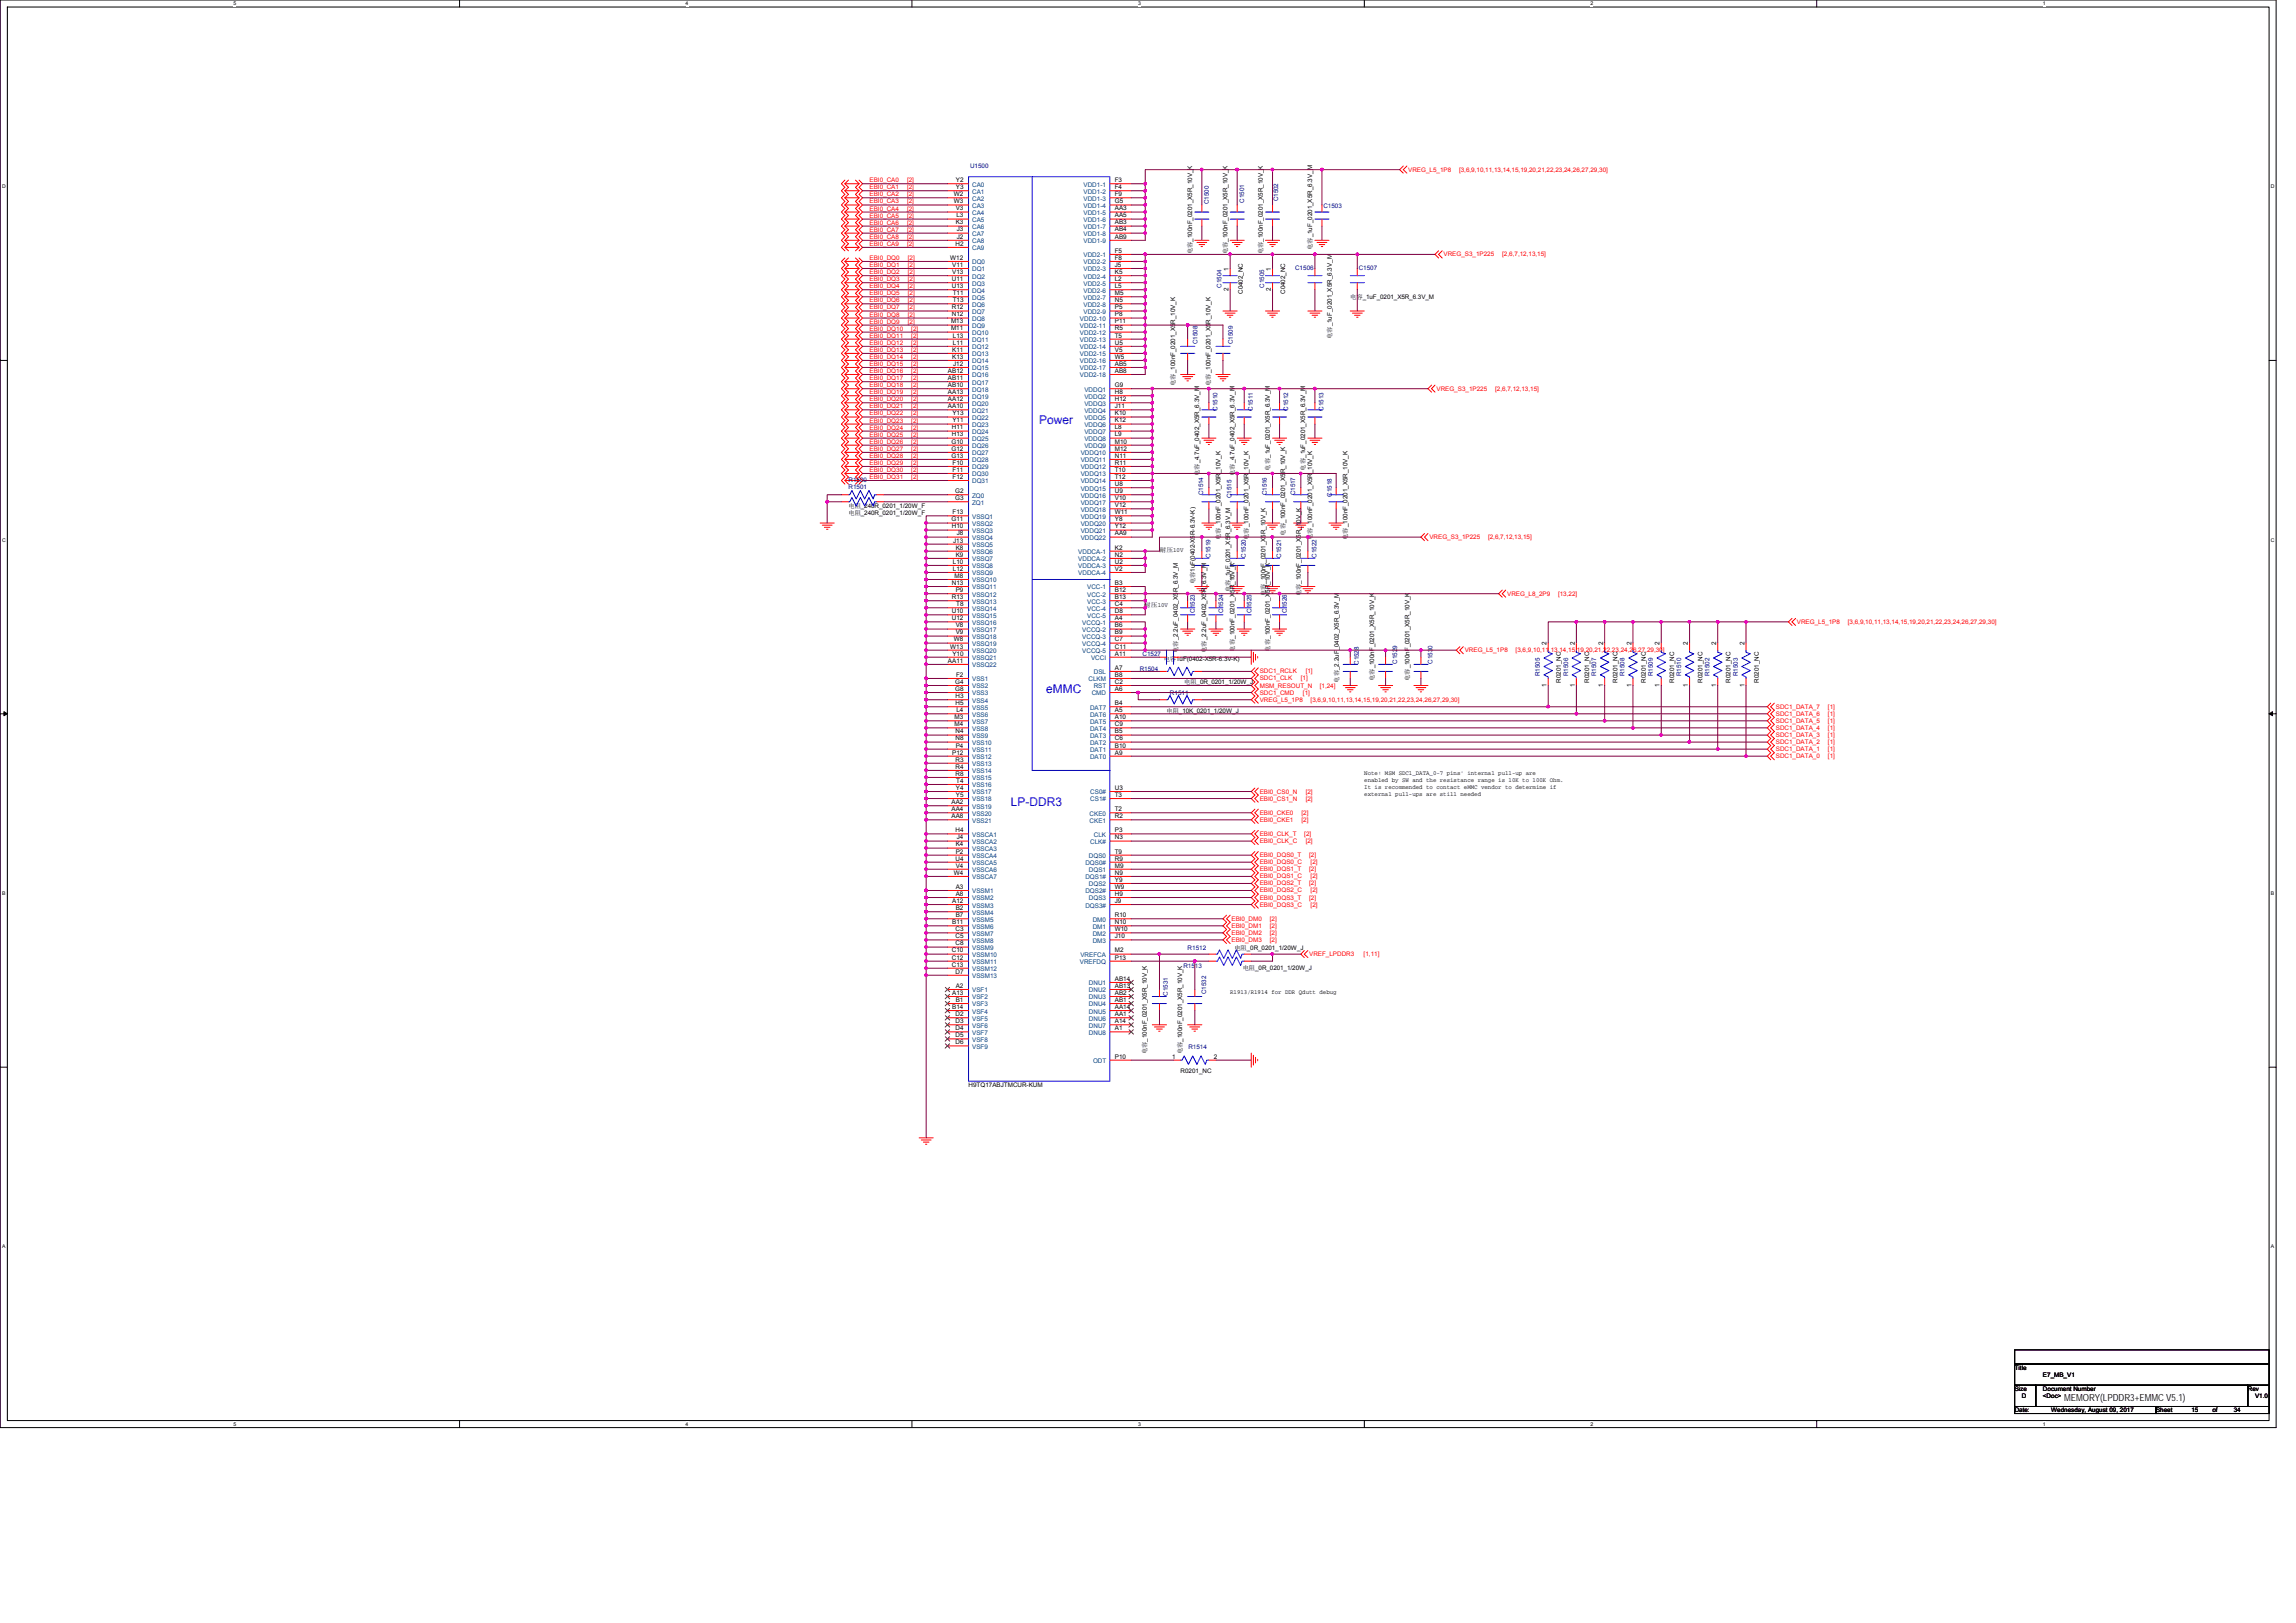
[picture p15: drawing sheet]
<svg xmlns="http://www.w3.org/2000/svg" width="297mm" height="210mm" viewBox="0 0 297 210" stroke-linecap="round" stroke-linejoin="round" font-family="sans-serif">
<defs><g id="words">
<g font-size="1.5" fill="#00f">
<text x="134.4" y="54.9">Power</text>
<text x="135.4" y="89.6">eMMC</text>
<text x="130.8" y="104.3">LP-DDR3</text>
</g>
<text font-size="1.3" x="267" y="181.3">MEMORY(LPDDR3+EMMC V5.1)</text>
<g font-size=".8" fill="#f00">
<text x="112.5" y="23.6">EBI0_CA0</text>
<text x="117.3" y="23.6">[2]</text>
<text x="182.2" y="22.2">VREG_L5_1P8</text>
<text x="188.8" y="22.2">[3,6,9,10,11,13,14,15,19,20,21,22,23,24,26,27,29,30]</text>
<text x="112.5" y="24.5">EBI0_CA1</text>
<text x="112.5" y="25.4">EBI0_CA2</text>
<text x="112.5" y="26.3">EBI0_CA3</text>
<text x="112.5" y="27.2">EBI0_CA4</text>
<text x="112.5" y="28.2">EBI0_CA5</text>
<text x="112.5" y="29.1">EBI0_CA6</text>
<text x="112.5" y="30">EBI0_CA7</text>
<text x="117.3" y="24.5">[2]</text>
<text x="117.3" y="25.4">[2]</text>
<text x="117.3" y="26.3">[2]</text>
<text x="117.3" y="27.2">[2]</text>
<text x="117.3" y="28.2">[2]</text>
<text x="117.3" y="29.1">[2]</text>
<text x="117.3" y="30">[2]</text>
<text x="112.5" y="30.9">EBI0_CA8</text>
<text x="112.5" y="31.8">EBI0_CA9</text>
<text x="112.5" y="33.6">EBI0_DQ0</text>
<text x="112.5" y="34.5">EBI0_DQ1</text>
<text x="112.5" y="35.5">EBI0_DQ2</text>
<text x="117.3" y="30.9">[2]</text>
<text x="117.3" y="31.8">[2]</text>
<text x="117.5" y="33.6">[2]</text>
<text x="117.5" y="34.5">[2]</text>
<text x="117.5" y="35.5">[2]</text>
<text x="186.8" y="33.2">VREG_S3_1P225</text>
<text x="194.3" y="33.2">[2,6,7,12,13,15]</text>
<text x="112.5" y="36.4">EBI0_DQ3</text>
<text x="112.5" y="37.3">EBI0_DQ4</text>
<text x="112.5" y="38.2">EBI0_DQ5</text>
<text x="112.5" y="39.1">EBI0_DQ6</text>
<text x="112.5" y="40">EBI0_DQ7</text>
<text x="112.5" y="41">EBI0_DQ8</text>
<text x="112.5" y="41.9">EBI0_DQ9</text>
<text x="117.5" y="36.4">[2]</text>
<text x="117.5" y="37.3">[2]</text>
<text x="117.5" y="38.2">[2]</text>
<text x="117.5" y="39.1">[2]</text>
<text x="117.5" y="40">[2]</text>
<text x="117.5" y="41">[2]</text>
<text x="117.5" y="41.9">[2]</text>
<text x="112.5" y="43.7">EBI0_DQ11</text>
<text x="112.5" y="42.8">EBI0_DQ10</text>
<text x="112.5" y="45.5">EBI0_DQ13</text>
<text x="112.5" y="44.6">EBI0_DQ12</text>
<text x="112.5" y="46.4">EBI0_DQ14</text>
<text x="112.5" y="47.3">EBI0_DQ15</text>
<text x="117.9" y="43.7">[2]</text>
<text x="117.9" y="42.8">[2]</text>
<text x="117.9" y="45.5">[2]</text>
<text x="117.9" y="44.6">[2]</text>
<text x="117.9" y="46.4">[2]</text>
<text x="117.9" y="47.3">[2]</text>
<text x="112.5" y="48.3">EBI0_DQ16</text>
<text x="112.5" y="49.2">EBI0_DQ17</text>
<text x="112.5" y="51">EBI0_DQ19</text>
<text x="112.5" y="50.1">EBI0_DQ18</text>
<text x="112.5" y="52.8">EBI0_DQ21</text>
<text x="112.5" y="51.9">EBI0_DQ20</text>
<text x="112.5" y="53.7">EBI0_DQ22</text>
<text x="117.9" y="48.3">[2]</text>
<text x="117.9" y="49.2">[2]</text>
<text x="117.9" y="51">[2]</text>
<text x="117.9" y="50.1">[2]</text>
<text x="117.9" y="52.8">[2]</text>
<text x="117.9" y="51.9">[2]</text>
<text x="117.9" y="53.7">[2]</text>
<text x="185.8" y="50.5">VREG_S3_1P225</text>
<text x="193.4" y="50.5">[2,6,7,12,13,15]</text>
<text x="112.5" y="54.7">EBI0_DQ23</text>
<text x="112.5" y="55.6">EBI0_DQ24</text>
<text x="112.5" y="56.5">EBI0_DQ25</text>
<text x="112.5" y="58.3">EBI0_DQ27</text>
<text x="112.5" y="57.4">EBI0_DQ26</text>
<text x="112.5" y="59.2">EBI0_DQ28</text>
<text x="117.9" y="54.7">[2]</text>
<text x="117.9" y="55.6">[2]</text>
<text x="117.9" y="56.5">[2]</text>
<text x="117.9" y="58.3">[2]</text>
<text x="117.9" y="57.4">[2]</text>
<text x="117.9" y="59.2">[2]</text>
<text x="112.5" y="60.2">EBI0_DQ29</text>
<text x="112.5" y="61.1">EBI0_DQ30</text>
<text x="112.5" y="62">EBI0_DQ31</text>
<text x="117.9" y="60.2">[2]</text>
<text x="117.9" y="61.1">[2]</text>
<text x="117.9" y="62">[2]</text>
<text x="184.9" y="69.7">VREG_S3_1P225</text>
<text x="192.5" y="69.7">[2,6,7,12,13,15]</text>
<text x="195" y="77.1">VREG_L8_2P9</text>
<text x="201.6" y="77.1">[13,22]</text>
<text x="232.5" y="80.7">VREG_L5_1P8</text>
<text x="239.1" y="80.7">[3,6,9,10,11,13,14,15,19,20,21,22,23,24,26,27,29,30]</text>
<text x="163" y="87.1">SDC1_RCLK</text>
<text x="163" y="88">SDC1_CLK</text>
<text x="163" y="89">MSM_RESOUT_N</text>
<text x="163" y="89.9">SDC1_CMD</text>
<text x="168.3" y="88">[1]</text>
<text x="168.6" y="89.9">[1]</text>
<text x="168.9" y="87.1">[1]</text>
<text x="170.7" y="89">[1,24]</text>
<text x="189.5" y="84.4">VREG_L5_1P8</text>
<text x="196.1" y="84.4">[3,6,9,10,11,13,14,15,19,20,21,22,23,24,26,27,29,30]</text>
<text x="163" y="90.8">VREG_L5_1P8</text>
<text x="169.6" y="90.8">[3,6,9,10,11,13,14,15,19,20,21,22,23,24,26,27,29,30]</text>
<text x="229.7" y="91.7">SDC1_DATA_7</text>
<text x="229.7" y="92.6">SDC1_DATA_6</text>
<text x="229.7" y="93.5">SDC1_DATA_5</text>
<text x="229.7" y="94.4">SDC1_DATA_4</text>
<text x="229.7" y="95.4">SDC1_DATA_3</text>
<text x="236.5" y="91.7">[1]</text>
<text x="236.5" y="92.6">[1]</text>
<text x="236.5" y="93.5">[1]</text>
<text x="236.5" y="94.4">[1]</text>
<text x="236.5" y="95.4">[1]</text>
<text x="229.7" y="96.3">SDC1_DATA_2</text>
<text x="229.7" y="97.2">SDC1_DATA_1</text>
<text x="229.7" y="98.1">SDC1_DATA_0</text>
<text x="236.5" y="96.3">[1]</text>
<text x="236.5" y="97.2">[1]</text>
<text x="236.5" y="98.1">[1]</text>
<text x="163" y="102.7">EBI0_CS0_N</text>
<text x="163" y="103.6">EBI0_CS1_N</text>
<text x="163" y="105.4">EBI0_CKE0</text>
<text x="163" y="106.3">EBI0_CKE1</text>
<text x="168.4" y="105.4">[2]</text>
<text x="168.4" y="106.3">[2]</text>
<text x="168.9" y="102.7">[2]</text>
<text x="168.9" y="103.6">[2]</text>
<text x="163" y="108.2">EBI0_CLK_T</text>
<text x="163" y="109.1">EBI0_CLK_C</text>
<text x="163" y="110.9">EBI0_DQS0_T</text>
<text x="163" y="111.8">EBI0_DQS0_C</text>
<text x="163" y="112.7">EBI0_DQS1_T</text>
<text x="163" y="113.6">EBI0_DQS1_C</text>
<text x="168.7" y="108.2">[2]</text>
<text x="168.9" y="109.1">[2]</text>
<text x="169.4" y="110.9">[2]</text>
<text x="169.4" y="112.7">[2]</text>
<text x="169.6" y="111.8">[2]</text>
<text x="169.6" y="113.6">[2]</text>
<text x="159.3" y="119.1">EBI0_DM0</text>
<text x="163" y="114.6">EBI0_DQS2_T</text>
<text x="163" y="115.5">EBI0_DQS2_C</text>
<text x="163" y="116.4">EBI0_DQS3_T</text>
<text x="163" y="117.3">EBI0_DQS3_C</text>
<text x="164.3" y="119.1">[2]</text>
<text x="169.4" y="114.6">[2]</text>
<text x="169.4" y="116.4">[2]</text>
<text x="169.6" y="115.5">[2]</text>
<text x="169.6" y="117.3">[2]</text>
<text x="159.3" y="120">EBI0_DM1</text>
<text x="159.3" y="121">EBI0_DM2</text>
<text x="159.3" y="121.9">EBI0_DM3</text>
<text x="164.3" y="120">[2]</text>
<text x="164.3" y="121">[2]</text>
<text x="164.3" y="121.9">[2]</text>
<text x="169.4" y="123.7">VREF_LPDDR3</text>
<text x="176.4" y="123.7">[1,11]</text>
</g>
<g font-size=".8">
<text x="123.7" y="23.6">Y2</text>
<text x="144.2" y="23.6">F3</text>
<text x="123.4" y="26.3">W3</text>
<text x="123.4" y="25.4">W2</text>
<text x="123.7" y="29">K3</text>
<text x="123.7" y="27.2">V3</text>
<text x="123.7" y="24.5">Y3</text>
<text x="123.7" y="28.1">L3</text>
<text x="123.8" y="30">J3</text>
<text x="144.2" y="25.4">F9</text>
<text x="144.2" y="26.3">G5</text>
<text x="144.2" y="24.5">F4</text>
<text x="144.2" y="27.2">AA3</text>
<text x="144.2" y="28.1">AA5</text>
<text x="144.2" y="29">AB3</text>
<text x="144.2" y="30">AB4</text>
<text x="122.9" y="33.6">W12</text>
<text x="123.2" y="35.5">V13</text>
<text x="123.2" y="34.5">V11</text>
<text x="123.6" y="31.8">H2</text>
<text x="123.8" y="30.9">J2</text>
<text x="144.2" y="30.9">AB9</text>
<text x="144.2" y="32.7">F5</text>
<text x="144.2" y="33.6">F8</text>
<text x="144.2" y="34.5">J5</text>
<text x="144.2" y="35.5">K5</text>
<text x="154.2" y="32.9" transform="rotate(-90 154.2 32.9)">电容_100nF_0201_X5R_10V_K</text>
<text x="158.8" y="32.9" transform="rotate(-90 158.8 32.9)">电容_100nF_0201_X5R_10V_K</text>
<text x="158.9" y="35" transform="rotate(-90 158.9 35)">1</text>
<text x="163.4" y="32.9" transform="rotate(-90 163.4 32.9)">电容_100nF_0201_X5R_10V_K</text>
<text x="164.4" y="35" transform="rotate(-90 164.4 35)">1</text>
<text x="169.8" y="32.4" transform="rotate(-90 169.8 32.4)">电容_1uF_0201_X5R_6.3V_M</text>
<text x="123" y="41.8">M13</text>
<text x="123.1" y="40.9">N12</text>
<text x="123.1" y="40">R12</text>
<text x="123.1" y="37.3">U13</text>
<text x="123.1" y="36.4">U11</text>
<text x="123.3" y="38.2">T11</text>
<text x="123.3" y="39.1">T13</text>
<text x="144.2" y="41.8">P11</text>
<text x="144.2" y="40.9">P8</text>
<text x="144.2" y="39.1">N5</text>
<text x="144.2" y="38.2">M5</text>
<text x="144.2" y="40">P5</text>
<text x="144.2" y="36.4">L2</text>
<text x="144.2" y="37.3">L5</text>
<text x="158.9" y="37.7" transform="rotate(-90 158.9 37.7)">2</text>
<text x="160.8" y="38" transform="rotate(-90 160.8 38)">C0402_NC</text>
<text x="164.4" y="37.7" transform="rotate(-90 164.4 37.7)">2</text>
<text x="166.3" y="38" transform="rotate(-90 166.3 38)">C0402_NC</text>
<text x="174.7" y="38.7">电容_1uF_0201_X5R_6.3V_M</text>
<text x="123" y="42.8">M11</text>
<text x="123.2" y="45.5">K11</text>
<text x="123.2" y="46.4">K13</text>
<text x="123.3" y="43.7">L13</text>
<text x="123.3" y="44.6">L11</text>
<text x="123.3" y="47.3">J12</text>
<text x="144.2" y="42.8">R5</text>
<text x="144.2" y="43.7">T5</text>
<text x="144.2" y="44.6">U5</text>
<text x="144.2" y="45.5">V5</text>
<text x="144.2" y="46.4">W5</text>
<text x="144.2" y="47.3">AB5</text>
<text x="172.3" y="43.9" transform="rotate(-90 172.3 43.9)">电容_1uF_0201_X5R_6.3V_M</text>
<text x="122.6" y="51">AA13</text>
<text x="122.6" y="49.2">AB11</text>
<text x="122.6" y="51.9">AA12</text>
<text x="122.6" y="48.2">AB12</text>
<text x="122.6" y="50.1">AB10</text>
<text x="122.6" y="52.8">AA10</text>
<text x="123.2" y="53.7">Y13</text>
<text x="144.2" y="48.2">AB8</text>
<text x="144.2" y="52.8">J11</text>
<text x="144.2" y="50.1">G9</text>
<text x="144.2" y="51.9">H12</text>
<text x="144.2" y="53.7">K10</text>
<text x="144.2" y="51">H8</text>
<text x="152" y="49.9" transform="rotate(-90 152 49.9)">电容_100nF_0201_X5R_10V_K</text>
<text x="156.6" y="49.9" transform="rotate(-90 156.6 49.9)">电容_100nF_0201_X5R_10V_K</text>
<text x="123.1" y="57.4">G10</text>
<text x="123.1" y="58.3">G12</text>
<text x="123.1" y="59.2">G13</text>
<text x="123.1" y="56.5">H13</text>
<text x="123.1" y="55.6">H11</text>
<text x="123.2" y="54.7">Y11</text>
<text x="144.2" y="59.2">N11</text>
<text x="144.2" y="58.3">M12</text>
<text x="144.2" y="55.6">L8</text>
<text x="144.2" y="56.5">L9</text>
<text x="144.2" y="57.4">M10</text>
<text x="144.2" y="54.7">K12</text>
<text x="109.8" y="65.7">电阻_240R_0201_1/20W_F</text>
<text x="123.2" y="62">F12</text>
<text x="123.2" y="60.1">F10</text>
<text x="123.2" y="61">F11</text>
<text x="123.6" y="63.8">G2</text>
<text x="123.6" y="64.7">G3</text>
<text x="144.2" y="60.1">R11</text>
<text x="144.2" y="61">T10</text>
<text x="144.2" y="62">T12</text>
<text x="144.2" y="62.9">U8</text>
<text x="144.2" y="63.8">U9</text>
<text x="144.2" y="64.7">V10</text>
<text x="144.2" y="65.6">V12</text>
<text x="155.1" y="61.6" transform="rotate(-90 155.1 61.6)">电容_4.7uF_0402_X5R_6.3V_M</text>
<text x="159.7" y="61.6" transform="rotate(-90 159.7 61.6)">电容_4.7uF_0402_X5R_6.3V_M</text>
<text x="164.3" y="60.9" transform="rotate(-90 164.3 60.9)">电容_1uF_0201_X5R_6.3V_M</text>
<text x="168.8" y="60.9" transform="rotate(-90 168.8 60.9)">电容_1uF_0201_X5R_6.3V_M</text>
<text x="109.8" y="66.7">电阻_240R_0201_1/20W_F</text>
<text x="123.1" y="67.5">G11</text>
<text x="123.1" y="68.4">H10</text>
<text x="123.2" y="66.5">F13</text>
<text x="123.3" y="70.2">J13</text>
<text x="123.7" y="71.1">K8</text>
<text x="123.8" y="69.3">J8</text>
<text x="144.2" y="66.5">W11</text>
<text x="144.2" y="67.5">Y8</text>
<text x="144.2" y="68.4">Y12</text>
<text x="144.2" y="69.3">AA9</text>
<text x="144.2" y="71.1">K2</text>
<text x="150" y="71.4">耐压10V</text>
<text x="157.9" y="69.8" transform="rotate(-90 157.9 69.8)">电容_100nF_0201_X5R_10V_K</text>
<text x="161.5" y="69.8" transform="rotate(-90 161.5 69.8)">电容_100nF_0201_X5R_10V_K</text>
<text x="166.3" y="69.3" transform="rotate(-90 166.3 69.3)">电容_100nF_0201_X5R_10V_K</text>
<text x="169.8" y="69.8" transform="rotate(-90 169.8 69.8)">电容_100nF_0201_X5R_10V_K</text>
<text x="174.3" y="69.8" transform="rotate(-90 174.3 69.8)">电容_100nF_0201_X5R_10V_K</text>
<text x="123.1" y="75.7">N13</text>
<text x="123.1" y="77.5">R13</text>
<text x="123.3" y="72.9">L10</text>
<text x="123.3" y="73.9">L12</text>
<text x="123.5" y="74.8">M8</text>
<text x="123.7" y="72">K9</text>
<text x="123.7" y="76.6">P9</text>
<text x="144.2" y="75.7">B3</text>
<text x="144.2" y="76.6">B12</text>
<text x="144.2" y="77.5">B13</text>
<text x="144.2" y="72">N2</text>
<text x="144.2" y="72.9">U2</text>
<text x="144.2" y="73.9">V2</text>
<text x="154.6" y="75.6" transform="rotate(-90 154.6 75.6)">电容1uF(0402-X5R-6.3V-K)</text>
<text x="159.1" y="76.6" transform="rotate(-90 159.1 76.6)">电容_1uF_0201_X5R_6.3V_M</text>
<text x="163.7" y="77.2" transform="rotate(-90 163.7 77.2)">电容_100nF_0201_X5R_10V_K</text>
<text x="168.3" y="77.2" transform="rotate(-90 168.3 77.2)">电容_100nF_0201_X5R_10V_K</text>
<text x="122.9" y="83.9">W13</text>
<text x="123.1" y="79.3">U10</text>
<text x="123.1" y="80.2">U12</text>
<text x="123.4" y="83">W8</text>
<text x="123.7" y="81.2">V8</text>
<text x="123.7" y="82.1">V9</text>
<text x="123.7" y="78.4">T8</text>
<text x="144.2" y="78.4">C4</text>
<text x="144.2" y="79.3">D8</text>
<text x="144.2" y="80.2">A4</text>
<text x="144.2" y="81.2">B6</text>
<text x="144.2" y="83">C7</text>
<text x="144.2" y="83.9">C11</text>
<text x="144.2" y="82.1">B9</text>
<text x="148" y="78.5">耐压10V</text>
<text x="200.1" y="83.5" transform="rotate(-90 200.1 83.5)">2</text>
<text x="203.7" y="83.5" transform="rotate(-90 203.7 83.5)">2</text>
<text x="207.4" y="83.5" transform="rotate(-90 207.4 83.5)">2</text>
<text x="211" y="83.5" transform="rotate(-90 211 83.5)">2</text>
<text x="214.7" y="83.5" transform="rotate(-90 214.7 83.5)">2</text>
<text x="218.4" y="83.5" transform="rotate(-90 218.4 83.5)">2</text>
<text x="222" y="83.5" transform="rotate(-90 222 83.5)">2</text>
<text x="225.7" y="83.5" transform="rotate(-90 225.7 83.5)">2</text>
<text x="122.6" y="85.7">AA11</text>
<text x="123.2" y="84.8">Y10</text>
<text x="123.6" y="88.5">G4</text>
<text x="123.6" y="89.4">G8</text>
<text x="123.7" y="87.6">F2</text>
<text x="144.2" y="87.6">B8</text>
<text x="144.2" y="88.5">C2</text>
<text x="144.2" y="89.4">A6</text>
<text x="144.2" y="84.8">A11</text>
<text x="144.2" y="86.7">A7</text>
<text x="150.6" y="85.6">电容1uF(0402-X5R-6.3V-K)</text>
<text x="152.4" y="84.5" transform="rotate(-90 152.4 84.5)">电容_2.2uF_0402_X5R_6.3V_M</text>
<text x="153.2" y="88.5">电阻_0R_0201_1/20W_J</text>
<text x="156" y="84.5" transform="rotate(-90 156 84.5)">电容_2.2uF_0402_X5R_6.3V_M</text>
<text x="159.7" y="84.3" transform="rotate(-90 159.7 84.3)">电容_100nF_0201_X5R_10V_K</text>
<text x="164.3" y="84.3" transform="rotate(-90 164.3 84.3)">电容_100nF_0201_X5R_10V_K</text>
<text x="173.2" y="88.3" transform="rotate(-90 173.2 88.3)">电容_2.2uF_0402_X5R_6.3V_M</text>
<text x="177.8" y="88.1" transform="rotate(-90 177.8 88.1)">电容_100nF_0201_X5R_10V_K</text>
<text x="182.4" y="88.1" transform="rotate(-90 182.4 88.1)">电容_100nF_0201_X5R_10V_K</text>
<text x="200.1" y="88.9" transform="rotate(-90 200.1 88.9)">1</text>
<text x="201.9" y="88.3" transform="rotate(-90 201.9 88.3)">R0201_NC</text>
<text x="203.7" y="88.9" transform="rotate(-90 203.7 88.9)">1</text>
<text x="205.6" y="88.3" transform="rotate(-90 205.6 88.3)">R0201_NC</text>
<text x="207.4" y="88.9" transform="rotate(-90 207.4 88.9)">1</text>
<text x="209.3" y="88.3" transform="rotate(-90 209.3 88.3)">R0201_NC</text>
<text x="211" y="88.9" transform="rotate(-90 211 88.9)">1</text>
<text x="212.9" y="88.3" transform="rotate(-90 212.9 88.3)">R0201_NC</text>
<text x="214.7" y="88.9" transform="rotate(-90 214.7 88.9)">1</text>
<text x="216.6" y="88.3" transform="rotate(-90 216.6 88.3)">R0201_NC</text>
<text x="218.4" y="88.9" transform="rotate(-90 218.4 88.9)">1</text>
<text x="220.2" y="88.3" transform="rotate(-90 220.2 88.3)">R0201_NC</text>
<text x="222" y="88.9" transform="rotate(-90 222 88.9)">1</text>
<text x="223.9" y="88.3" transform="rotate(-90 223.9 88.3)">R0201_NC</text>
<text x="225.7" y="88.9" transform="rotate(-90 225.7 88.9)">1</text>
<text x="227.5" y="88.3" transform="rotate(-90 227.5 88.3)">R0201_NC</text>
<text x="123.5" y="93">M3</text>
<text x="123.5" y="94">M4</text>
<text x="123.6" y="90.3">H3</text>
<text x="123.6" y="91.2">H5</text>
<text x="123.6" y="94.9">N4</text>
<text x="123.6" y="95.8">N8</text>
<text x="123.7" y="92.1">L4</text>
<text x="144.2" y="91.2">B4</text>
<text x="144.2" y="92.1">A5</text>
<text x="144.2" y="93">A10</text>
<text x="144.2" y="94">C9</text>
<text x="144.2" y="94.9">B5</text>
<text x="144.2" y="95.8">C6</text>
<text x="150.9" y="92.2">电阻_10K_0201_1/20W_J</text>
<text x="123.2" y="97.6">P12</text>
<text x="123.6" y="98.5">R3</text>
<text x="123.6" y="99.5">R4</text>
<text x="123.6" y="100.4">R8</text>
<text x="123.7" y="96.7">P4</text>
<text x="123.7" y="101.3">T4</text>
<text x="144.2" y="96.7">B10</text>
<text x="144.2" y="97.6">A9</text>
<text x="176.5" y="100.3">Note: MSM SDC1_DATA_0-7 pins' internal pull-up are</text>
<text x="176.5" y="101.2">enabled by SW and the resistance range is 10K to 100K Ohm.</text>
<text x="123.1" y="104">AA2</text>
<text x="123.1" y="104.9">AA4</text>
<text x="123.1" y="105.9">AA8</text>
<text x="123.6" y="107.7">H4</text>
<text x="123.7" y="102.2">Y4</text>
<text x="123.7" y="103.1">Y5</text>
<text x="144.2" y="102.2">U3</text>
<text x="144.2" y="103.1">T3</text>
<text x="144.2" y="104.9">T2</text>
<text x="144.2" y="105.9">R2</text>
<text x="144.2" y="107.7">P3</text>
<text x="176.5" y="102.1">It is recommended to contact eMMC vendor to determine if</text>
<text x="176.5" y="103">external pull-ups are still needed</text>
<text x="123.4" y="113.2">W4</text>
<text x="123.6" y="111.3">U4</text>
<text x="123.7" y="109.5">K4</text>
<text x="123.7" y="110.4">P2</text>
<text x="123.7" y="112.2">V4</text>
<text x="123.8" y="108.6">J4</text>
<text x="144.2" y="110.4">T9</text>
<text x="144.2" y="112.2">M9</text>
<text x="144.2" y="108.6">N3</text>
<text x="144.2" y="111.3">R9</text>
<text x="144.2" y="113.2">N9</text>
<text x="123.2" y="116.8">A12</text>
<text x="123.2" y="119.6">B11</text>
<text x="123.7" y="115">A3</text>
<text x="123.7" y="115.9">A8</text>
<text x="123.7" y="117.8">B2</text>
<text x="123.7" y="118.7">B7</text>
<text x="144.2" y="114.1">Y9</text>
<text x="144.2" y="115.9">H9</text>
<text x="144.2" y="118.7">R10</text>
<text x="144.2" y="119.6">N10</text>
<text x="144.2" y="115">W9</text>
<text x="144.2" y="116.8">J9</text>
<text x="123.1" y="123.2">C10</text>
<text x="123.1" y="124.1">C12</text>
<text x="123.1" y="125.1">C13</text>
<text x="123.6" y="120.5">C3</text>
<text x="123.6" y="121.4">C5</text>
<text x="123.6" y="122.3">C8</text>
<text x="123.6" y="126">D7</text>
<text x="144.2" y="124.1">P13</text>
<text x="144.2" y="120.5">W10</text>
<text x="144.2" y="121.4">J10</text>
<text x="144.2" y="123.2">M2</text>
<text x="159.7" y="122.9">电阻_0R_0201_1/20W_J</text>
<text x="160.8" y="125.4">电阻_0R_0201_1/20W_J</text>
<text x="123.2" y="128.7">A13</text>
<text x="123.2" y="130.5">B14</text>
<text x="123.6" y="131.5">D2</text>
<text x="123.7" y="127.8">A2</text>
<text x="123.7" y="129.6">B1</text>
<text x="144.2" y="131.5">AA1</text>
<text x="144.2" y="130.5">AA14</text>
<text x="144.2" y="129.6">AB1</text>
<text x="144.2" y="128.7">AB2</text>
<text x="144.2" y="127.8">AB13</text>
<text x="144.2" y="126.9">AB14</text>
<text x="159.1" y="128.7">R1913/R1914 for DDR Qdutt debug</text>
<text x="123.6" y="132.4">D3</text>
<text x="123.6" y="133.3">D4</text>
<text x="123.6" y="134.2">D5</text>
<text x="123.6" y="135.1">D6</text>
<text x="144.2" y="133.3">A1</text>
<text x="144.2" y="132.4">A14</text>
<text x="144.2" y="136.9">P10</text>
<text x="148.4" y="136.4" transform="rotate(-90 148.4 136.4)">电容_100nF_0201_X5R_10V_K</text>
<text x="151.6" y="136.9">1</text>
<text x="152.9" y="136.4" transform="rotate(-90 152.9 136.4)">电容_100nF_0201_X5R_10V_K</text>
<text x="157" y="136.9">2</text>
<text x="125.3" y="140.6">H9TQ17ABJTMCUR-KUM</text>
<text x="152.7" y="138.8">R0201_NC</text>
<text x="260.6" y="177.2">Title</text>
<text x="260.6" y="179.9">Size</text>
<text x="264.3" y="179.9">Document Number</text>
<text x="264.3" y="178.1">E7_MB_V1</text>
<text x="290.8" y="179.9">Rev</text>
<text x="260.6" y="182.7">Date:</text>
<text x="261.6" y="180.8">D</text>
<text x="264.3" y="180.8">&lt;Doc&gt;</text>
<text x="265.4" y="182.7">Wednesday, August 09, 2017</text>
<text x="278.9" y="182.7">Sheet</text>
<text x="283.5" y="182.7">15</text>
<text x="286.2" y="182.7">of</text>
<text x="289" y="182.7">34</text>
<text x="291.7" y="180.8">V1.0</text>
</g>
<g font-size=".8" fill="#000080">
<text x="125.5" y="21.7">U1500</text>
<text x="156.4" y="26.4" transform="rotate(-90 156.4 26.4)">C1500</text>
<text x="161" y="26.2" transform="rotate(-90 161 26.2)">C1501</text>
<text x="165.4" y="26.1" transform="rotate(-90 165.4 26.1)">C1502</text>
<text x="171.2" y="26.9">C1503</text>
<text x="167.6" y="34.9">C1506</text>
<text x="175.8" y="34.9">C1507</text>
<text x="158" y="37.2" transform="rotate(-90 158 37.2)">C1504</text>
<text x="163.5" y="37.2" transform="rotate(-90 163.5 37.2)">C1505</text>
<text x="154.9" y="44.5" transform="rotate(-90 154.9 44.5)">C1508</text>
<text x="159.5" y="44.5" transform="rotate(-90 159.5 44.5)">C1509</text>
<text x="157.5" y="53.1" transform="rotate(-90 157.5 53.1)">C1510</text>
<text x="162.1" y="53.1" transform="rotate(-90 162.1 53.1)">C1511</text>
<text x="166.6" y="53.1" transform="rotate(-90 166.6 53.1)">C1512</text>
<text x="171.2" y="53.1" transform="rotate(-90 171.2 53.1)">C1513</text>
<text x="109.8" y="62.3">R1500</text>
<text x="109.8" y="63.3">R1501</text>
<text x="155.7" y="64.1" transform="rotate(-90 155.7 64.1)">C1514</text>
<text x="159.3" y="64.5" transform="rotate(-90 159.3 64.5)">C1515</text>
<text x="163.9" y="64.1" transform="rotate(-90 163.9 64.1)">C1516</text>
<text x="167.6" y="64.1" transform="rotate(-90 167.6 64.1)">C1517</text>
<text x="172.3" y="64.3" transform="rotate(-90 172.3 64.3)">C1518</text>
<text x="156.6" y="72.1" transform="rotate(-90 156.6 72.1)">C1519</text>
<text x="161.2" y="72.1" transform="rotate(-90 161.2 72.1)">C1520</text>
<text x="165.7" y="72.1" transform="rotate(-90 165.7 72.1)">C1521</text>
<text x="170.3" y="72.1" transform="rotate(-90 170.3 72.1)">C1522</text>
<text x="154.6" y="79.3" transform="rotate(-90 154.6 79.3)">C1523</text>
<text x="158.2" y="79.3" transform="rotate(-90 158.2 79.3)">C1524</text>
<text x="161.9" y="79.3" transform="rotate(-90 161.9 79.3)">C1525</text>
<text x="166.5" y="79.3" transform="rotate(-90 166.5 79.3)">C1526</text>
<text x="147.4" y="86.8">R1504</text>
<text x="147.8" y="84.8">C1527</text>
<text x="151.4" y="89.9">R1511</text>
<text x="175.8" y="86" transform="rotate(-90 175.8 86)">C1528</text>
<text x="180.7" y="85.9" transform="rotate(-90 180.7 85.9)">C1529</text>
<text x="185.3" y="85.9" transform="rotate(-90 185.3 85.9)">C1530</text>
<text x="199.2" y="87.5" transform="rotate(-90 199.2 87.5)">R1505</text>
<text x="202.9" y="87.5" transform="rotate(-90 202.9 87.5)">R1506</text>
<text x="206.5" y="87.5" transform="rotate(-90 206.5 87.5)">R1507</text>
<text x="210.2" y="87.5" transform="rotate(-90 210.2 87.5)">R1508</text>
<text x="213.8" y="87.5" transform="rotate(-90 213.8 87.5)">R1509</text>
<text x="217.5" y="87.5" transform="rotate(-90 217.5 87.5)">R1510</text>
<text x="221.1" y="87.5" transform="rotate(-90 221.1 87.5)">R1502</text>
<text x="224.8" y="87.5" transform="rotate(-90 224.8 87.5)">R1503</text>
<text x="153.1" y="125.3">R1513</text>
<text x="153.6" y="122.9">R1512</text>
<text x="151.1" y="128.8" transform="rotate(-90 151.1 128.8)">C1531</text>
<text x="156" y="128.7" transform="rotate(-90 156 128.7)">C1532</text>
<text x="153.8" y="135.8">R1514</text>
</g>
<g font-size=".8" fill="#004080">
<text x="125.8" y="29.6">CA6</text>
<text x="125.8" y="28.7">CA5</text>
<text x="125.8" y="27.8">CA4</text>
<text x="125.8" y="26.9">CA3</text>
<text x="125.8" y="26">CA2</text>
<text x="125.8" y="25.1">CA1</text>
<text x="125.8" y="24.2">CA0</text>
<text x="140.2" y="26">VDD1-3</text>
<text x="140.2" y="26.9">VDD1-4</text>
<text x="140.2" y="25.1">VDD1-2</text>
<text x="140.2" y="24.2">VDD1-1</text>
<text x="140.2" y="27.8">VDD1-5</text>
<text x="140.2" y="28.7">VDD1-6</text>
<text x="140.2" y="29.6">VDD1-7</text>
<text x="125.8" y="32.4">CA9</text>
<text x="125.8" y="31.5">CA8</text>
<text x="125.8" y="30.5">CA7</text>
<text x="125.8" y="35.1">DQ1</text>
<text x="125.8" y="34.2">DQ0</text>
<text x="140.2" y="30.5">VDD1-8</text>
<text x="140.2" y="31.5">VDD1-9</text>
<text x="140.2" y="33.3">VDD2-1</text>
<text x="140.2" y="34.2">VDD2-2</text>
<text x="140.2" y="35.1">VDD2-3</text>
<text x="125.8" y="41.5">DQ8</text>
<text x="125.8" y="38.8">DQ5</text>
<text x="125.8" y="39.7">DQ6</text>
<text x="125.8" y="40.6">DQ7</text>
<text x="125.8" y="37.9">DQ4</text>
<text x="125.8" y="36">DQ2</text>
<text x="125.8" y="37">DQ3</text>
<text x="139.7" y="41.5">VDD2-10</text>
<text x="140.2" y="39.7">VDD2-8</text>
<text x="140.2" y="38.8">VDD2-7</text>
<text x="140.2" y="40.6">VDD2-9</text>
<text x="140.2" y="36">VDD2-4</text>
<text x="140.2" y="37">VDD2-5</text>
<text x="140.2" y="37.9">VDD2-6</text>
<text x="125.8" y="47.9">DQ15</text>
<text x="125.8" y="44.3">DQ11</text>
<text x="125.8" y="46.1">DQ13</text>
<text x="125.8" y="47">DQ14</text>
<text x="125.8" y="45.2">DQ12</text>
<text x="125.8" y="42.4">DQ9</text>
<text x="125.8" y="43.3">DQ10</text>
<text x="139.7" y="42.4">VDD2-11</text>
<text x="139.7" y="43.3">VDD2-12</text>
<text x="139.7" y="44.3">VDD2-13</text>
<text x="139.7" y="45.2">VDD2-14</text>
<text x="139.7" y="46.1">VDD2-15</text>
<text x="139.7" y="47">VDD2-16</text>
<text x="139.7" y="47.9">VDD2-17</text>
<text x="125.8" y="51.6">DQ19</text>
<text x="125.8" y="49.8">DQ17</text>
<text x="125.8" y="52.5">DQ20</text>
<text x="125.8" y="48.8">DQ16</text>
<text x="125.8" y="50.7">DQ18</text>
<text x="125.8" y="53.4">DQ21</text>
<text x="139.7" y="48.8">VDD2-18</text>
<text x="140.3" y="53.4">VDDQ4</text>
<text x="140.3" y="50.7">VDDQ1</text>
<text x="140.3" y="52.5">VDDQ3</text>
<text x="140.3" y="51.6">VDDQ2</text>
<text x="125.8" y="58">DQ26</text>
<text x="125.8" y="57.1">DQ25</text>
<text x="125.8" y="58.9">DQ27</text>
<text x="125.8" y="59.8">DQ28</text>
<text x="125.8" y="56.2">DQ24</text>
<text x="125.8" y="55.2">DQ23</text>
<text x="125.8" y="54.3">DQ22</text>
<text x="139.8" y="59.8">VDDQ11</text>
<text x="139.8" y="58.9">VDDQ10</text>
<text x="140.3" y="56.2">VDDQ7</text>
<text x="140.3" y="57.1">VDDQ8</text>
<text x="140.3" y="58">VDDQ9</text>
<text x="140.3" y="54.3">VDDQ5</text>
<text x="140.3" y="55.2">VDDQ6</text>
<text x="125.8" y="62.5">DQ31</text>
<text x="125.8" y="60.7">DQ29</text>
<text x="125.8" y="64.4">ZQ0</text>
<text x="125.8" y="61.6">DQ30</text>
<text x="125.8" y="65.3">ZQ1</text>
<text x="139.8" y="60.7">VDDQ12</text>
<text x="139.8" y="61.6">VDDQ13</text>
<text x="139.8" y="62.5">VDDQ14</text>
<text x="139.8" y="63.5">VDDQ15</text>
<text x="139.8" y="64.4">VDDQ16</text>
<text x="139.8" y="65.3">VDDQ17</text>
<text x="125.8" y="67.1">VSSQ1</text>
<text x="125.8" y="68.1">VSSQ2</text>
<text x="125.8" y="69">VSSQ3</text>
<text x="125.8" y="69.9">VSSQ4</text>
<text x="125.8" y="70.8">VSSQ5</text>
<text x="125.8" y="71.7">VSSQ6</text>
<text x="139.5" y="71.7">VDDCA-1</text>
<text x="139.8" y="66.2">VDDQ18</text>
<text x="139.8" y="67.1">VDDQ19</text>
<text x="139.8" y="68.1">VDDQ20</text>
<text x="139.8" y="69">VDDQ21</text>
<text x="139.8" y="69.9">VDDQ22</text>
<text x="125.8" y="72.6">VSSQ7</text>
<text x="125.8" y="73.5">VSSQ8</text>
<text x="125.8" y="74.4">VSSQ9</text>
<text x="125.8" y="75.4">VSSQ10</text>
<text x="125.8" y="76.3">VSSQ11</text>
<text x="125.8" y="77.2">VSSQ12</text>
<text x="139.5" y="72.6">VDDCA-2</text>
<text x="139.5" y="73.5">VDDCA-3</text>
<text x="139.5" y="74.4">VDDCA-4</text>
<text x="140.6" y="76.3">VCC-1</text>
<text x="140.6" y="77.2">VCC-2</text>
<text x="125.8" y="78.1">VSSQ13</text>
<text x="125.8" y="79">VSSQ14</text>
<text x="125.8" y="79.9">VSSQ15</text>
<text x="125.8" y="80.8">VSSQ16</text>
<text x="125.8" y="81.8">VSSQ17</text>
<text x="125.8" y="82.7">VSSQ18</text>
<text x="125.8" y="83.6">VSSQ19</text>
<text x="140" y="80.8">VCCQ-1</text>
<text x="140" y="81.8">VCCQ-2</text>
<text x="140" y="83.6">VCCQ-4</text>
<text x="140" y="82.7">VCCQ-3</text>
<text x="140.6" y="78.1">VCC-3</text>
<text x="140.6" y="79">VCC-4</text>
<text x="140.6" y="79.9">VCC-5</text>
<text x="125.8" y="84.5">VSSQ20</text>
<text x="125.8" y="85.4">VSSQ21</text>
<text x="125.8" y="86.3">VSSQ22</text>
<text x="125.8" y="88.2">VSS1</text>
<text x="125.8" y="89.1">VSS2</text>
<text x="125.8" y="90">VSS3</text>
<text x="140" y="84.5">VCCQ-5</text>
<text x="140.8" y="88.2">CLKM</text>
<text x="141.2" y="85.4">VCCI</text>
<text x="141.2" y="90">CMD</text>
<text x="141.5" y="89.1">RST</text>
<text x="141.5" y="87.2">DSL</text>
<text x="125.8" y="90.9">VSS4</text>
<text x="125.8" y="91.8">VSS5</text>
<text x="125.8" y="92.7">VSS6</text>
<text x="125.8" y="93.6">VSS7</text>
<text x="125.8" y="94.6">VSS8</text>
<text x="125.8" y="95.5">VSS9</text>
<text x="141" y="91.8">DAT7</text>
<text x="141" y="92.7">DAT6</text>
<text x="141" y="93.6">DAT5</text>
<text x="141" y="94.6">DAT4</text>
<text x="141" y="95.5">DAT3</text>
<text x="125.8" y="96.4">VSS10</text>
<text x="125.8" y="97.3">VSS11</text>
<text x="125.8" y="98.2">VSS12</text>
<text x="125.8" y="99.1">VSS13</text>
<text x="125.8" y="100.1">VSS14</text>
<text x="125.8" y="101">VSS15</text>
<text x="125.8" y="101.9">VSS16</text>
<text x="141" y="96.4">DAT2</text>
<text x="141" y="97.3">DAT1</text>
<text x="141" y="98.2">DAT0</text>
<text x="125.8" y="102.8">VSS17</text>
<text x="125.8" y="103.7">VSS18</text>
<text x="125.8" y="104.6">VSS19</text>
<text x="125.8" y="105.5">VSS20</text>
<text x="125.8" y="106.4">VSS21</text>
<text x="141" y="105.5">CKE0</text>
<text x="141" y="106.4">CKE1</text>
<text x="141.1" y="102.8">CS0#</text>
<text x="141.1" y="103.7">CS1#</text>
<text x="125.8" y="108.3">VSSCA1</text>
<text x="125.8" y="109.2">VSSCA2</text>
<text x="125.8" y="110.1">VSSCA3</text>
<text x="125.8" y="111">VSSCA4</text>
<text x="125.8" y="111.9">VSSCA5</text>
<text x="125.8" y="112.8">VSSCA6</text>
<text x="125.8" y="113.8">VSSCA7</text>
<text x="140.4" y="111.9">DQS0#</text>
<text x="140.4" y="113.8">DQS1#</text>
<text x="140.9" y="111">DQS0</text>
<text x="140.9" y="112.8">DQS1</text>
<text x="141.1" y="109.2">CLK#</text>
<text x="141.5" y="108.3">CLK</text>
<text x="125.8" y="115.6">VSSM1</text>
<text x="125.8" y="116.5">VSSM2</text>
<text x="125.8" y="117.4">VSSM3</text>
<text x="125.8" y="118.3">VSSM4</text>
<text x="125.8" y="119.3">VSSM5</text>
<text x="140.4" y="115.6">DQS2#</text>
<text x="140.4" y="117.4">DQS3#</text>
<text x="140.9" y="114.7">DQS2</text>
<text x="140.9" y="116.5">DQS3</text>
<text x="141.4" y="119.3">DM0</text>
<text x="125.8" y="120.2">VSSM6</text>
<text x="125.8" y="121.1">VSSM7</text>
<text x="125.8" y="122">VSSM8</text>
<text x="125.8" y="122.9">VSSM9</text>
<text x="125.8" y="123.8">VSSM10</text>
<text x="125.8" y="124.7">VSSM11</text>
<text x="125.8" y="125.6">VSSM12</text>
<text x="139.7" y="124.7">VREFDQ</text>
<text x="139.8" y="123.8">VREFCA</text>
<text x="141.4" y="120.2">DM1</text>
<text x="141.4" y="121.1">DM2</text>
<text x="141.4" y="122">DM3</text>
<text x="125.8" y="126.6">VSSM13</text>
<text x="125.8" y="128.4">VSF1</text>
<text x="125.8" y="129.3">VSF2</text>
<text x="125.8" y="130.2">VSF3</text>
<text x="125.8" y="131.1">VSF4</text>
<text x="140.9" y="131.1">DNU5</text>
<text x="140.9" y="130.2">DNU4</text>
<text x="140.9" y="129.3">DNU3</text>
<text x="140.9" y="128.4">DNU2</text>
<text x="140.9" y="127.5">DNU1</text>
<text x="125.8" y="132.1">VSF5</text>
<text x="125.8" y="133">VSF6</text>
<text x="125.8" y="133.9">VSF7</text>
<text x="125.8" y="134.8">VSF8</text>
<text x="125.8" y="135.7">VSF9</text>
<text x="140.9" y="133.9">DNU8</text>
<text x="140.9" y="133">DNU7</text>
<text x="140.9" y="132.1">DNU6</text>
<text x="141.4" y="137.5">ODT</text>
</g>
<g font-size=".7">
<text x="30.2" y=".7">5</text>
<text x="88.7" y=".7">4</text>
<text x="147.2" y=".7">3</text>
<text x="205.8" y=".7">2</text>
<text x="264.3" y=".7">1</text>
<text x=".3" y="24.4">D</text>
<text x="293.8" y="24.4">D</text>
<text x=".3" y="70.1">C</text>
<text x="293.8" y="70.1">C</text>
<text x=".3" y="115.8">B</text>
<text x="293.8" y="115.8">B</text>
<text x=".3" y="161.5">A</text>
<text x="293.8" y="161.5">A</text>
<text x="30.2" y="184.5">5</text>
<text x="88.7" y="184.5">4</text>
<text x="147.2" y="184.5">3</text>
<text x="205.8" y="184.5">2</text>
<text x="264.3" y="184.5">1</text>
</g>
</g></defs>
<path d="M0 0h294.5v184.7h-294.5zM.9 .9h292.7v182.9h-292.7z" fill="none" stroke="#000" stroke-width=".13"/>
<g fill="#fff">
<path d="M30.2 .1h.4v.7h-.4z"/>
<path d="M30.2 183.9h.4v.7h-.4z"/>
</g>
<path d="M59.5 0v.9M59.5 183.8v.9" fill="none" stroke="#000" stroke-width=".13"/>
<g fill="#fff">
<path d="M88.7 .1h.4v.7h-.4z"/>
<path d="M88.7 183.9h.4v.7h-.4z"/>
</g>
<path d="M118 0v.9M118 183.8v.9" fill="none" stroke="#000" stroke-width=".13"/>
<g fill="#fff">
<path d="M147.2 .1h.4v.7h-.4z"/>
<path d="M147.2 183.9h.4v.7h-.4z"/>
</g>
<path d="M176.5 0v.9M176.5 183.8v.9" fill="none" stroke="#000" stroke-width=".13"/>
<g fill="#fff">
<path d="M205.8 .1h.3v.7h-.3z"/>
<path d="M205.8 183.9h.3v.7h-.3z"/>
</g>
<path d="M235 0v.9M235 183.8v.9" fill="none" stroke="#000" stroke-width=".13"/>
<g fill="#fff">
<path d="M264.3 .1h.3v.7h-.3z"/>
<path d="M264.3 183.9h.3v.7h-.3z"/>
<path d="M.3 23.8h.4v.7h-.4z"/>
<path d="M293.8 23.8h.5v.7h-.5z"/>
<path d="M.3 69.5h.4v.7h-.4z"/>
<path d="M293.8 69.5h.5v.7h-.5z"/>
</g>
<path d="M0 46.6h.9M293.6 46.6h.9" fill="none" stroke="#000" stroke-width=".13"/>
<g fill="#fff">
<path d="M.3 115.2h.4v.8h-.4z"/>
<path d="M293.8 115.2h.4v.8h-.4z"/>
</g>
<path d="M0 92.4h.9M293.6 92.4h.9" fill="none" stroke="#000" stroke-width=".13"/>
<path d="M.5 92.1l.4 .3-.4 .2zM293.6 92.4l.4-.3v.5z" fill="#000" stroke="#000" stroke-width=".13"/>
<g fill="#fff">
<path d="M.3 160.9h.4v.8h-.4z"/>
<path d="M293.8 160.9h.4v.8h-.4z"/>
</g>
<path d="M0 138.1h.9M293.6 138.1h.9M260.6 174.6h33v1.9h-33zM260.6 176.5h33v2.7h-33zM260.6 179.2h2.8v2.8h-2.8zM263.4 179.2h27.4v2.8h-27.4zM290.8 179.2h2.8v2.8h-2.8zM260.6 182h18.3v.9h-18.3zM278.9 182h14.7v.9h-14.7z" fill="none" stroke="#000" stroke-width=".13"/>
<g fill="none" stroke="#f00" stroke-width=".13">
<path d="M109.3 23.3l-.4 .5 .4 .4-.4 .5 .4 .4-.4 .5 .4 .5-.4 .4 .4 .5-.4 .4 .4 .5-.4 .4 .4 .5-.4 .5 .4 .4-.4 .5 .4 .4-.4 .5 .4 .4-.4 .5 .4 .4M109.3 23.8l.5 .4-.5 .5M109.3 23.8h1.8M109.3 33.4l-.4 .4 .4 .5-.4 .4 .4 .5-.4 .5 .4 .4-.4 .5 .4 .4-.4 .5 .4 .5-.4 .4 .4 .5-.4 .4 .4 .5-.4 .4 .4 .5-.4 .4 .4 .5-.4 .5 .4 .4-.4 .5 .4 .4-.4 .5 .4 .4-.4 .5 .4 .5-.4 .4 .4 .5-.4 .4 .4 .5-.4 .4 .4 .5-.4 .5 .4 .4-.4 .5 .4 .4-.4 .5 .4 .4-.4 .5 .4 .5-.4 .4 .4 .5-.4 .4 .4 .5-.4 .5 .4 .4-.4 .5 .4 .4-.4 .5 .4 .4-.4 .5 .4 .4-.4 .5 .4 .5-.4 .4 .4 .5-.4 .4 .4 .5-.4 .4 .4 .5-.4 .5 .4 .4-.4 .5 .4 .4M109.3 24.7l.5 .4-.5 .5M109.3 24.7h1.8M109.3 25.6l.5 .5-.5 .4M109.3 25.6h1.8M109.3 26.5l.5 .5-.5 .4M109.3 26.5h1.8M109.3 27.4l.5 .5-.5 .4M109.3 27.4h1.8"/>
<path d="M109.3 28.3l.5 .5-.5 .5M109.3 28.3h1.8M109.3 29.3l.5 .4-.5 .5M109.3 29.3h1.8M109.3 30.2l.5 .4-.5 .5M109.3 30.2h1.8M109.3 31.1l.5 .4-.5 .5M109.3 31.1h1.8M109.3 32l.5 .4M109.3 32h1.8M109.3 33.8l.5 .5-.5 .4M109.3 33.8h1.8"/>
<path d="M109.3 34.7l.5 .5-.5 .5M109.3 34.7h1.8M109.3 35.7l.5 .4-.5 .5M109.3 35.7h1.8M109.3 36.6l.5 .4-.5 .5M109.3 36.6h1.8M109.3 37.5l.5 .5-.5 .4M109.3 37.5h1.8M109.3 38.4l.5 .5-.5 .4M109.3 38.4h1.8M109.3 39.3l.5 .5-.5 .4M109.3 39.3h1.8"/>
<path d="M109.8 23.3l-.5 .5M109.8 33.4l-.5 .4M110.7 23.3l.4 .5M110.7 33.4l.4 .4M111.1 23.8l-.4 .4 .4 .5M111.1 23.3l.5 .5-.5 .4 .5 .5-.5 .4 .5 .5-.5 .5 .5 .4-.5 .5 .5 .4-.5 .5 .5 .4-.5 .5 .5 .5-.5 .4 .5 .5-.5 .4 .5 .5-.5 .4 .5 .5-.5 .4M111.1 24.7l-.4 .4 .4 .5M111.1 25.6l-.4 .5 .4 .4M111.1 26.5l-.4 .5 .4 .4M111.1 27.4l-.4 .5 .4 .4M111.1 28.3l-.4 .5 .4 .5M111.1 29.3l-.4 .4 .4 .5"/>
<path d="M111.1 30.2l-.4 .4 .4 .5M111.1 31.1l-.4 .4 .4 .5M111.1 32l-.4 .4M111.1 33.8l-.4 .5 .4 .4M111.1 34.7l-.4 .5 .4 .5M111.1 35.7l-.4 .4 .4 .5M111.1 36.6l-.4 .4 .4 .5M111.1 37.5l-.4 .5 .4 .4M111.1 38.4l-.4 .5 .4 .4M111.1 39.3l-.4 .5 .4 .4M111.1 33.4l.5 .4-.5 .5 .5 .4-.5 .5 .5 .5-.5 .4 .5 .5-.5 .4 .5 .5-.5 .5 .5 .4-.5 .5 .5 .4-.5 .5 .5 .4-.5 .5 .5 .4-.5 .5 .5 .5-.5 .4 .5 .5-.5 .4 .5 .5-.5 .4 .5 .5-.5 .5 .5 .4-.5 .5 .5 .4-.5 .5 .5 .4-.5 .5 .5 .5-.5 .4 .5 .5-.5 .4 .5 .5-.5 .4 .5 .5-.5 .5 .5 .4-.5 .5 .5 .4-.5 .5 .5 .5-.5 .4 .5 .5-.5 .4 .5 .5-.5 .4 .5 .5-.5 .4 .5 .5-.5 .5 .5 .4-.5 .5 .5 .4-.5 .5 .5 .4-.5 .5 .5 .5-.5 .4 .5 .5-.5 .4M122.6 32h2.7"/>
<path d="M122.6 31.1h2.7M122.6 29.3h2.7M122.6 30.2h2.7M122.6 28.3h2.7M122.6 38.4h2.7M122.6 39.3h2.7M122.6 27.4h2.7M122.6 26.5h2.7M122.6 25.6h2.7M122.6 37.5h2.7M122.6 35.7h2.7M122.6 34.7h2.7"/>
<path d="M122.6 36.6h2.7M122.6 24.7h2.7M122.6 33.8h2.7M122.6 23.8h2.7M143.6 25.6h2.7M143.6 39.3h2.7M143.6 26.5h2.7M143.6 24.7h2.7M143.6 38.4h2.7M143.6 23.8h2.7M143.6 27.4h2.7M143.6 28.3h2.7"/>
<path d="M143.6 29.3h2.7M143.6 30.2h2.7M143.6 31.1h2.7M143.6 32.9h2.7M143.6 33.8h2.7M143.6 34.7h2.7M143.6 35.7h2.7M143.6 36.6h2.7M143.6 37.5h2.7M154.6 31.1h1.8M154.9 31.4h1.2M155.1 31.6h.7"/>
<path d="M155.4 31.9h.2M155.5 26.5v.9M155.5 28.3v1M159.1 31.1h1.9M159.1 34.7v1M159.1 36.6v.9M159.4 31.4h1.3M159.7 31.6h.7M160 31.9h.1M160.1 26.5v.9M160.1 28.3v1M163.7 31.1h1.8"/>
<path d="M164 31.4h1.3M164.3 31.6h.7M164.5 31.9h.2M164.6 34.7v1M164.6 36.6v.9M164.6 26.5v.9M164.6 28.3v1M170.1 31.1h1.8M170.1 34.7v1M170.1 36.6v.9M170.4 31.4h1.3M170.7 31.6h.7"/>
<path d="M170.9 31.9h.2M171 28.3v1M171 26.5v.9M175.6 34.7v1M175.6 36.6v.9M181.5 21.5l-.4 .4 .4 .5M182 21.5l-.5 .4 .5 .5M186.1 32.4l-.5 .5 .5 .5M186.6 32.4l-.5 .5 .5 .5M109.3 40.2l.5 .5-.5 .4M109.3 40.2h1.8M109.3 41.1l.5 .5-.5 .5"/>
<path d="M109.3 41.1h1.8M109.3 42.1l.5 .4-.5 .5M109.3 42.1h1.8M109.3 43l.5 .4-.5 .5M109.3 43.9l.5 .4-.5 .5M109.3 43.9h1.8M109.3 43h1.8M109.3 44.8l.5 .5-.5 .4M109.3 45.7l.5 .5-.5 .4M109.3 45.7h1.8M109.3 44.8h1.8M109.3 46.6l.5 .5-.5 .4"/>
<path d="M109.3 46.6h1.8M109.3 47.5l.5 .5-.5 .5M109.3 47.5h1.8M109.3 48.5l.5 .4-.5 .5M109.3 48.5h1.8M109.3 49.4l.5 .4-.5 .5M109.3 49.4h1.8M109.3 50.3l.5 .4-.5 .5M109.3 51.2l.5 .5-.5 .4M109.3 51.2h1.8M109.3 50.3h1.8M109.3 52.1l.5 .5-.5 .4"/>
<path d="M109.3 53l.5 .5-.5 .5M109.3 53h1.8M109.3 52.1h1.8M109.3 54l.5 .4-.5 .5M109.3 54h1.8M109.3 54.9l.5 .4-.5 .5M109.3 54.9h1.8M109.3 55.8l.5 .4-.5 .5M109.3 55.8h1.8M109.3 56.7l.5 .4-.5 .5M109.3 56.7h1.8M109.3 57.6l.5 .5-.5 .4"/>
<path d="M109.3 58.5l.5 .5-.5 .4M109.3 58.5h1.8M109.3 57.6h1.8M109.3 59.4l.5 .5-.5 .4M109.3 59.4h1.8M111.1 40.2l-.4 .5 .4 .4M111.1 41.1l-.4 .5 .4 .5M111.1 42.1l-.4 .4 .4 .5M111.1 43l-.4 .4 .4 .5M111.1 43.9l-.4 .4 .4 .5M111.1 44.8l-.4 .5 .4 .4M111.1 45.7l-.4 .5 .4 .4"/>
<path d="M111.1 46.6l-.4 .5 .4 .4M111.1 47.5l-.4 .5 .4 .5M111.1 48.5l-.4 .4 .4 .5M111.1 49.4l-.4 .4 .4 .5M111.1 50.3l-.4 .4 .4 .5M111.1 51.2l-.4 .5 .4 .4M111.1 52.1l-.4 .5 .4 .4M111.1 53l-.4 .5 .4 .5M111.1 54l-.4 .4 .4 .5M111.1 54.9l-.4 .4 .4 .5M111.1 55.8l-.4 .4 .4 .5M111.1 56.7l-.4 .4 .4 .5"/>
<path d="M111.1 57.6l-.4 .5 .4 .4M111.1 58.5l-.4 .5 .4 .4M111.1 59.4l-.4 .5 .4 .4M122.6 57.6h2.7M122.6 56.7h2.7M122.6 58.5h2.7M122.6 59.4h2.7M122.6 55.8h2.7M122.6 47.5h2.7M122.6 43.9h2.7M122.6 45.7h2.7M122.6 46.6h2.7"/>
<path d="M122.6 44.8h2.7M122.6 41.1h2.7M122.6 42.1h2.7M122.6 43h2.7M122.6 40.2h2.7M122.6 51.2h2.7M122.6 54.9h2.7M122.6 49.4h2.7M122.6 52.1h2.7M122.6 54h2.7M122.6 48.5h2.7M122.6 50.3h2.7"/>
<path d="M122.6 53h2.7M143.6 55.8h2.7M143.6 42.1h2.7M143.6 56.7h2.7M143.6 59.4h2.7M143.6 53h2.7M143.6 57.6h2.7M143.6 50.3h2.7M143.6 43h2.7M143.6 41.1h2.7M143.6 52.1h2.7M143.6 54h2.7"/>
<path d="M143.6 54.9h2.7M143.6 58.5h2.7M143.6 51.2h2.7M143.6 40.2h2.7M143.6 43.9h2.7M143.6 44.8h2.7M143.6 45.7h2.7M143.6 46.6h2.7M143.6 47.5h2.7M143.6 48.5h2.7M152.7 48.5h1.9M153 48.7h1.3"/>
<path d="M153.3 49h.7M153.6 49.3h.2M153.6 43.9v.9M153.6 45.7v.9M155.5 56.7h1.8M155.8 57h1.2M156 57.2h.8M156.3 57.5h.2M156.4 52.1v.9M156.4 54v.9M157.3 48.5h1.8M157.6 48.7h1.3"/>
<path d="M157.9 49h.7M158.1 49.3h.2M158.2 40.2h1.9M158.2 43.9v.9M158.2 45.7v.9M158.5 40.5h1.3M158.8 40.8h.7M159 41h.2M160.1 56.7h1.8M160.3 57h1.3M160.6 57.2h.7M160.9 57.5h.2"/>
<path d="M161 52.1v.9M161 54v.9M163.7 40.2h1.8M164 40.5h1.3M164.3 40.8h.7M164.5 41h.2M164.6 56.7h1.9M164.9 57h1.3M165.2 57.2h.7M165.5 57.5h.1M165.5 52.1v.9M165.5 54v.9"/>
<path d="M169.2 56.7h1.8M169.2 40.2h1.8M169.5 57h1.2M169.5 40.5h1.2M169.8 57.2h.7M169.8 40.8h.7M170 57.5h.2M170 41h.2M170.1 52.1v.9M170.1 54v.9M174.7 40.2h1.8M175 40.5h1.2"/>
<path d="M175.2 40.8h.8M175.5 41h.2M185.2 49.8l-.5 .5 .5 .4M185.6 49.8l-.4 .5 .4 .4M106.1 67.7h1.8M106.4 67.9h1.3M106.7 68.2h.7M106.9 68.5h.2M108.9 64h.9M108.9 64.9h.9M109.3 60.3l.5 .5-.5 .5M109.3 60.3h1.8"/>
<path d="M109.3 61.3l.5 .4-.5 .5M109.3 61.3h1.8M109.3 62.2l.5 .4M109.3 62.2h1.8M111.1 60.3l-.4 .5 .4 .5M111.1 61.3l-.4 .4 .4 .5M111.1 62.2l-.4 .4M113.4 64h.9M113.4 64.9h.9M122.6 62.2h2.7M122.6 60.3h2.7M122.6 66.7h2.7"/>
<path d="M122.6 67.7h2.7M122.6 64h2.7M122.6 61.3h2.7M122.6 68.6h2.7M122.6 69.5h2.7M122.6 70.4h2.7M122.6 71.3h2.7M122.6 72.2h2.7M122.6 73.2h2.7M122.6 74.1h2.7M122.6 75h2.7M122.6 75.9h2.7"/>
<path d="M122.6 76.8h2.7M122.6 77.7h2.7M122.6 78.6h2.7M122.6 79.5h2.7M122.6 64.9h2.7M143.6 72.2h2.7M143.6 73.2h2.7M143.6 60.3h2.7M143.6 61.3h2.7M143.6 71.3h2.7M143.6 75.9h2.7M143.6 76.8h2.7"/>
<path d="M143.6 77.7h2.7M143.6 78.6h2.7M143.6 79.5h2.7M143.6 62.2h2.7M143.6 63.1h2.7M143.6 64h2.7M143.6 64.9h2.7M143.6 65.8h2.7M143.6 66.7h2.7M143.6 67.7h2.7M143.6 68.6h2.7M143.6 69.5h2.7"/>
<path d="M143.6 74.1h2.7M153.6 77.7v.9M153.6 79.5v1M154.6 75.9h1.8M154.9 76.2h1.2M155.1 76.4h.7M155.4 76.7h.2M155.5 67.7h1.8M155.5 71.3v.9M155.5 73.2v.9M155.8 67.9h1.2M156 68.2h.8"/>
<path d="M156.3 68.5h.2M156.4 63.1v.9M156.4 64.9v.9M157.3 77.7v.9M157.3 79.5v1M159.1 75.9h1.9M159.1 67.7h1.9M159.4 76.2h1.3M159.4 67.9h1.3M159.7 76.4h.7M159.7 68.2h.7M160 76.7h.1"/>
<path d="M160 68.5h.1M160.1 71.3v.9M160.1 73.2v.9M160.1 63.1v.9M160.1 64.9v.9M161 77.7v.9M161 79.5v1M163.7 75.9h1.8M163.7 67.7h1.8M164 76.2h1.3M164 67.9h1.3M164.3 76.4h.7"/>
<path d="M164.3 68.2h.7M164.5 76.7h.2M164.5 68.5h.2M164.6 71.3v.9M164.6 73.2v.9M164.6 63.1v.9M164.6 64.9v.9M165.5 77.7v.9M165.5 79.5v1M167.4 67.7h1.8M167.6 67.9h1.3M167.9 68.2h.8"/>
<path d="M168.2 68.5h.2M168.3 75.9h1.8M168.3 63.1v.9M168.3 64.9v.9M168.6 76.2h1.2M168.8 76.4h.8M169.1 76.7h.2M169.2 71.3v.9M169.2 73.2v.9M171.9 67.7h1.9M172.2 67.9h1.3M172.5 68.2h.7"/>
<path d="M172.8 68.5h.1M172.9 63.1v.9M172.9 64.9v.9M184.3 69l-.5 .5 .5 .5M184.7 69l-.4 .5 .4 .5M194.3 76.3l-.4 .5 .4 .5M194.8 76.3l-.5 .5 .5 .5M122.6 80.5h2.7M122.6 81.4h2.7M122.6 82.3h2.7M122.6 83.2h2.7M122.6 84.1h2.7"/>
<path d="M122.6 85h2.7M122.6 86h2.7M122.6 87.8h2.7M122.6 88.7h2.7M122.6 89.6h2.7M122.6 90.5h2.7M122.6 91.4h2.7M122.6 92.4h2.7M122.6 93.3h2.7M122.6 94.2h2.7M122.6 95.1h2.7M122.6 96h2.7"/>
<path d="M122.6 96.9h2.7M122.6 97.8h2.7M122.6 98.7h2.7M122.6 99.7h2.7M143.6 87.8h2.7M143.6 88.7h2.7M143.6 89.6h2.7M143.6 91.4h2.7M143.6 92.4h2.7M143.6 93.3h2.7M143.6 94.2h2.7M143.6 95.1h2.7"/>
<path d="M143.6 96h2.7M143.6 96.9h2.7M143.6 97.8h2.7M143.6 80.5h2.7M143.6 81.4h2.7M143.6 83.2h2.7M143.6 84.1h2.7M143.6 85h2.7M143.6 82.3h2.7M143.6 86.9h2.7M150 85h.9M150 90.5h.9"/>
<path d="M150 86.9h.9M151.8 85h.9M152.7 81.4h1.9M153 81.7h1.3M153.3 81.9h.7M153.6 82.2h.2M154.6 90.5h.9M154.6 86.9h.9M156.4 81.4h1.8M156.7 81.7h1.2M156.9 81.9h.8M157.2 82.2h.2"/>
<path d="M160.1 81.4h1.8M160.3 81.7h1.3M160.6 81.9h.7M160.9 82.2h.2M161.9 84.1v1.9M162.2 84.4v1.3M162.3 86.4l-.4 .5 .4 .4-.4 .5 .4 .4-.4 .5 .4 .5-.4 .4 .4 .5-.4 .4 .4 .5M162.4 84.7v.7M162.7 84.9v.2M162.8 86.4l-.5 .5 .5 .4-.5 .5 .5 .4-.5 .5 .5 .5-.5 .4 .5 .5-.5 .4 .5 .5M164.6 81.4h1.9M164.9 81.7h1.3"/>
<path d="M165.2 81.9h.7M165.5 82.2h.1M173.8 88.7h1.8M174.1 89h1.2M174.3 89.2h.7M174.6 89.5h.2M174.7 85v1M174.7 86.9v.9M178.3 88.7h1.9M178.6 89h1.3M178.9 89.2h.7M179.2 89.5h.1"/>
<path d="M179.3 85v1M179.3 86.9v.9M182.9 88.7h1.8M183.2 89h1.3M183.5 89.2h.7M183.7 89.5h.2M183.8 85v1M183.8 86.9v.9M188.9 83.7l-.5 .4 .5 .5M189.3 83.7l-.4 .4 .4 .5M200.3 87.8v.9M200.3 83.2v.9"/>
<path d="M203.9 87.8v.9M203.9 83.2v.9M207.6 87.8v.9M207.6 83.2v.9M211.3 87.8v.9M211.3 83.2v.9M214.9 87.8v.9M214.9 83.2v.9M218.6 87.8v.9M218.6 83.2v.9M222.2 87.8v.9M222.2 83.2v.9"/>
<path d="M225.9 87.8v.9M225.9 83.2v.9M229.1 91l-.5 .4 .5 .5-.5 .5 .5 .4-.5 .5 .5 .4-.5 .5 .5 .4-.5 .5 .5 .4-.5 .5 .5 .5-.5 .4 .5 .5-.5 .4 .5 .5M229.5 91l-.4 .4 .4 .5-.4 .5 .4 .4-.4 .5 .4 .4-.4 .5 .4 .4-.4 .5 .4 .4-.4 .5 .4 .5-.4 .4 .4 .5-.4 .4 .4 .5M231.8 80l-.4 .5 .4 .4M232.3 80l-.5 .5 .5 .4M122.6 107.9h2.7M122.6 108.8h2.7M122.6 109.7h2.7M122.6 115.2h2.7M122.6 116.1h2.7M122.6 117h2.7"/>
<path d="M122.6 118h2.7M122.6 118.9h2.7M122.6 119.8h2.7M122.6 100.6h2.7M122.6 101.5h2.7M122.6 102.4h2.7M122.6 103.3h2.7M122.6 104.2h2.7M122.6 105.2h2.7M122.6 106.1h2.7M122.6 110.6h2.7M122.6 111.5h2.7"/>
<path d="M122.6 112.5h2.7M122.6 113.4h2.7M143.6 102.4h2.7M143.6 103.3h2.7M143.6 105.2h2.7M143.6 106.1h2.7M143.6 107.9h2.7M143.6 108.8h2.7M143.6 110.6h2.7M143.6 111.5h2.7M143.6 112.5h2.7M143.6 113.4h2.7"/>
<path d="M143.6 114.3h2.7M143.6 115.2h2.7M143.6 116.1h2.7M143.6 117h2.7M143.6 118.9h2.7M143.6 119.8h2.7M158.7 118.4l-.5 .5 .5 .4-.5 .5 .5 .4-.5 .5 .5 .5-.5 .4 .5 .5M159.1 118.4l-.4 .5 .4 .4-.4 .5 .4 .4-.4 .5 .4 .5-.4 .4 .4 .5M162.3 102l-.4 .4 .4 .5-.4 .4 .4 .5M162.3 104.7l-.4 .5 .4 .4-.4 .5 .4 .4M162.3 107.4l-.4 .5 .4 .5-.4 .4 .4 .5M162.3 110.2l-.4 .4 .4 .5-.4 .4 .4 .5-.4 .5 .4 .4-.4 .5 .4 .4-.4 .5 .4 .4-.4 .5 .4 .5-.4 .4 .4 .5-.4 .4 .4 .5"/>
<path d="M162.8 102l-.5 .4 .5 .5-.5 .4 .5 .5M162.8 104.7l-.5 .5 .5 .4-.5 .5 .5 .4M162.8 107.4l-.5 .5 .5 .5-.5 .4 .5 .5M162.8 110.2l-.5 .4 .5 .5-.5 .4 .5 .5-.5 .5 .5 .4-.5 .5 .5 .4-.5 .5 .5 .4-.5 .5 .5 .5-.5 .4 .5 .5-.5 .4 .5 .5M122.6 120.7h2.7M122.6 121.6h2.7M122.6 122.5h2.7M122.6 123.4h2.7M122.6 124.4h2.7M122.6 125.3h2.7M122.6 126.2h2.7M122.6 128h2.7"/>
<path d="M122.6 128.9h2.7M122.6 129.8h2.7M122.6 130.7h2.7M122.6 131.7h2.7M122.6 132.6h2.7M122.6 133.5h2.7M122.6 134.4h2.7M122.6 135.3h2.7M143.6 133.5h2.7M143.6 132.6h2.7M143.6 137.2h2.7M143.6 131.7h2.7"/>
<path d="M143.6 130.7h2.7M143.6 129.8h2.7M143.6 128.9h2.7M143.6 128h2.7M143.6 127.1h2.7M143.6 120.7h2.7M143.6 121.6h2.7M143.6 123.4h2.7M143.6 124.4h2.7M149.1 132.6h1.8M149.3 132.9h1.3M149.6 133.1h.8"/>
<path d="M149.9 133.4h.2M150 128v.9M150 129.8v.9M151.8 137.2h.9M153.6 132.6h1.9M153.9 132.9h1.3M154.2 133.1h.7M154.5 133.4h.2M154.6 128v.9M154.6 129.8v.9M156.4 137.2h.9M156.4 123.4h.9"/>
<path d="M156.4 124.4h.9M161 123.4h.9M161 124.4h.9M161.9 136.2v1.9M162.2 136.5v1.3M162.4 136.8v.7M162.7 137.1v.1M168.7 123l-.4 .4 .4 .5M169.2 123l-.5 .4 .5 .5M118.9 147.2h1.8M119.2 147.5h1.3M119.5 147.8h.7"/>
<path d="M119.7 148h.2"/>
</g>
<g fill="none" stroke="#00f" stroke-width=".13">
<path d="M125.3 22.9h18.3v117h-18.3zM125.3 32h.1M125.3 31.1h.1M125.3 29.3h.1M125.3 30.2h.1M125.3 28.3h.1M125.3 38.4h.1M125.3 39.3h.1M125.3 27.4h.1M125.3 26.5h.1M125.3 25.6h.1M125.3 37.5h.1"/>
<path d="M125.3 35.7h.1M125.3 34.7h.1M125.3 36.6h.1M125.3 24.7h.1M125.3 33.8h.1M125.3 23.8h.1M133.5 22.9v76.8h10.1M143.6 25.6h.1M143.6 39.3h.1M143.6 26.5h.1M143.6 24.7h.1M143.6 38.4h.1"/>
<path d="M143.6 23.8h.1M143.6 27.4h.1M143.6 28.3h.1M143.6 29.3h.1M143.6 30.2h.1M143.6 31.1h.1M143.6 32.9h.1M143.6 33.8h.1M143.6 34.7h.1M143.6 35.7h.1M143.6 36.6h.1M143.6 37.5h.1"/>
<path d="M154.6 27.4h1.8M154.6 28.3h1.8M155.5 27.4h.1M155.5 28.3h.1M158.2 35.7h1.9M158.2 36.6h1.9M159.1 27.4h1.9M159.1 28.3h1.9M159.1 35.7h.1M159.1 36.6h.1M160.1 27.4h.1M160.1 28.3h.1"/>
<path d="M163.7 35.7h1.8M163.7 36.6h1.8M163.7 27.4h1.8M163.7 28.3h1.8M164.6 35.7h.1M164.6 36.6h.1M164.6 27.4h.1M164.6 28.3h.1M169.2 35.7h1.8M169.2 36.6h1.8M170.1 28.3h1.8M170.1 27.4h1.8"/>
<path d="M170.1 35.7h.1M170.1 36.6h.1M171 28.3h.1M171 27.4h.1M174.7 35.7h1.8M174.7 36.6h1.8M175.6 35.7h.1M175.6 36.6h.1M125.3 57.6h.1M125.3 56.7h.1M125.3 58.5h.1M125.3 59.4h.1"/>
<path d="M125.3 55.8h.1M125.3 47.5h.1M125.3 43.9h.1M125.3 45.7h.1M125.3 46.6h.1M125.3 44.8h.1M125.3 41.1h.1M125.3 42.1h.1M125.3 43h.1M125.3 40.2h.1M125.3 51.2h.1M125.3 54.9h.1"/>
<path d="M125.3 49.4h.1M125.3 52.1h.1M125.3 54h.1M125.3 48.5h.1M125.3 50.3h.1M125.3 53h.1M143.6 55.8h.1M143.6 42.1h.1M143.6 56.7h.1M143.6 59.4h.1M143.6 53h.1M143.6 57.6h.1"/>
<path d="M143.6 50.3h.1M143.6 43h.1M143.6 41.1h.1M143.6 52.1h.1M143.6 54h.1M143.6 54.9h.1M143.6 58.5h.1M143.6 51.2h.1M143.6 40.2h.1M143.6 43.9h.1M143.6 44.8h.1M143.6 45.7h.1"/>
<path d="M143.6 46.6h.1M143.6 47.5h.1M143.6 48.5h.1M152.7 44.8h1.9M152.7 45.7h1.9M153.6 44.8h.1M153.6 45.7h.1M155.5 53h1.8M155.5 54h1.8M156.4 53h.1M156.4 54h.1M157.3 44.8h1.8"/>
<path d="M157.3 45.7h1.8M158.2 44.8h.1M158.2 45.7h.1M160.1 53h1.8M160.1 54h1.8M161 53h.1M161 54h.1M164.6 53h1.9M164.6 54h1.9M165.5 53h.1M165.5 54h.1M169.2 53h1.8"/>
<path d="M169.2 54h1.8M170.1 53h.1M170.1 54h.1M109.8 64h.1M109.8 64.9h.1M109.8 64h.1l.3-.5 .6 1.1 .5-1.1 .6 1.1 .5-1.1 .6 1.1 .2-.6h.2M109.8 64.9h.1l.3-.5 .6 1.1 .5-1.1 .6 1.1 .5-1.1 .6 1.1 .2-.6h.2M113.4 64h.1M113.4 64.9h.1M125.3 62.2h.1M125.3 60.3h.1M125.3 66.7h.1"/>
<path d="M125.3 67.7h.1M125.3 64h.1M125.3 61.3h.1M125.3 68.6h.1M125.3 69.5h.1M125.3 70.4h.1M125.3 71.3h.1M125.3 72.2h.1M125.3 73.2h.1M125.3 74.1h.1M125.3 75h.1M125.3 75.9h.1"/>
<path d="M125.3 76.8h.1M125.3 77.7h.1M125.3 78.6h.1M125.3 79.5h.1M125.3 64.9h.1M133.5 75h10.1M143.6 72.2h.1M143.6 73.2h.1M143.6 60.3h.1M143.6 61.3h.1M143.6 71.3h.1M143.6 75.9h.1"/>
<path d="M143.6 76.8h.1M143.6 77.7h.1M143.6 78.6h.1M143.6 79.5h.1M143.6 62.2h.1M143.6 63.1h.1M143.6 64h.1M143.6 64.9h.1M143.6 65.8h.1M143.6 66.7h.1M143.6 67.7h.1M143.6 68.6h.1"/>
<path d="M143.6 69.5h.1M143.6 74.1h.1M152.7 78.6h1.9M152.7 79.5h1.9M153.6 78.6h.1M153.6 79.5h.1M154.6 72.2h1.8M154.6 73.2h1.8M155.5 64h1.8M155.5 64.9h1.8M155.5 72.2h.1M155.5 73.2h.1"/>
<path d="M156.4 64h.1M156.4 64.9h.1M156.4 78.6h1.8M156.4 79.5h1.8M157.3 78.6h.1M157.3 79.5h.1M159.1 72.2h1.9M159.1 73.2h1.9M159.1 64h1.9M159.1 64.9h1.9M160.1 78.6h1.8M160.1 79.5h1.8"/>
<path d="M160.1 72.2h.1M160.1 73.2h.1M160.1 64h.1M160.1 64.9h.1M161 78.6h.1M161 79.5h.1M163.7 72.2h1.8M163.7 73.2h1.8M163.7 64h1.8M163.7 64.9h1.8M164.6 72.2h.1M164.6 73.2h.1"/>
<path d="M164.6 64h.1M164.6 64.9h.1M164.6 78.6h1.9M164.6 79.5h1.9M165.5 78.6h.1M165.5 79.5h.1M167.4 64h1.8M167.4 64.9h1.8M168.3 64h.1M168.3 64.9h.1M168.3 72.2h1.8M168.3 73.2h1.8"/>
<path d="M169.2 72.2h.1M169.2 73.2h.1M171.9 64h1.9M171.9 64.9h1.9M172.9 64h.1M172.9 64.9h.1M125.3 80.5h.1M125.3 81.4h.1M125.3 82.3h.1M125.3 83.2h.1M125.3 84.1h.1M125.3 85h.1"/>
<path d="M125.3 86h.1M125.3 87.8h.1M125.3 88.7h.1M125.3 89.6h.1M125.3 90.5h.1M125.3 91.4h.1M125.3 92.4h.1M125.3 93.3h.1M125.3 94.2h.1M125.3 95.1h.1M125.3 96h.1M125.3 96.9h.1"/>
<path d="M125.3 97.8h.1M125.3 98.7h.1M125.3 99.7h.1M143.6 87.8h.1M143.6 88.7h.1M143.6 89.6h.1M143.6 91.4h.1M143.6 92.4h.1M143.6 93.3h.1M143.6 94.2h.1M143.6 95.1h.1M143.6 96h.1"/>
<path d="M143.6 96.9h.1M143.6 97.8h.1M143.6 80.5h.1M143.6 81.4h.1M143.6 83.2h.1M143.6 84.1h.1M143.6 85h.1M143.6 82.3h.1M143.6 86.9h.1M150.9 85h.1M150.9 84.1v1.9M150.9 90.5h.1"/>
<path d="M150.9 86.9h.1M150.9 90.5h.2l.3-.5 .5 1.1 .6-1.1 .5 1.1 .6-1.1 .5 1.1 .2-.6h.3M150.9 86.9h.2l.3-.6 .5 1.1 .6-1.1 .5 1.1 .6-1.1 .5 1.1 .2-.5h.3M151.8 84.1v1.9M151.8 85h.1M154.6 90.5h.1M154.6 86.9h.1M173.8 86h1.8M173.8 86.9h1.8M174.7 86h.1M174.7 86.9h.1M178.3 86h1.9"/>
<path d="M178.3 86.9h1.9M179.3 86h.1M179.3 86.9h.1M182.9 86h1.8M182.9 86.9h1.8M183.8 86h.1M183.8 86.9h.1M200.3 84.1h.1M200.3 87.8h.1M200.3 84.1v.3l.5 .2-1.1 .5 1.1 .6-1.1 .5 1.1 .6-1.1 .5 .6 .3v.2M203.9 84.1h.1M203.9 87.8h.1"/>
<path d="M203.9 84.1v.3l.6 .2-1.1 .5 1.1 .6-1.1 .5 1.1 .6-1.1 .5 .5 .3v.2M207.6 84.1h.1M207.6 87.8h.1M207.6 84.1v.3l.5 .2-1.1 .5 1.1 .6-1.1 .5 1.1 .6-1.1 .5 .6 .3v.2M211.3 84.1h.1M211.3 87.8h.1M211.3 84.1v.3l.5 .2-1.1 .5 1.1 .6-1.1 .5 1.1 .6-1.1 .5 .6 .3v.2M214.9 84.1h.1M214.9 87.8h.1M214.9 84.1v.3l.6 .2-1.1 .5 1.1 .6-1.1 .5 1.1 .6-1.1 .5 .5 .3v.2M218.6 84.1h.1M218.6 87.8h.1"/>
<path d="M218.6 84.1v.3l.5 .2-1.1 .5 1.1 .6-1.1 .5 1.1 .6-1.1 .5 .6 .3v.2M222.2 84.1h.1M222.2 87.8h.1M222.2 84.1v.3l.6 .2-1.1 .5 1.1 .6-1.1 .5 1.1 .6-1.1 .5 .5 .3v.2M225.9 84.1h.1M225.9 87.8h.1M225.9 84.1v.3l.5 .2-1.1 .5 1.1 .6-1.1 .5 1.1 .6-1.1 .5 .6 .3v.2M125.3 107.9h.1M125.3 108.8h.1M125.3 109.7h.1M125.3 115.2h.1M125.3 116.1h.1"/>
<path d="M125.3 117h.1M125.3 118h.1M125.3 118.9h.1M125.3 119.8h.1M125.3 100.6h.1M125.3 101.5h.1M125.3 102.4h.1M125.3 103.3h.1M125.3 104.2h.1M125.3 105.2h.1M125.3 106.1h.1M125.3 110.6h.1"/>
<path d="M125.3 111.5h.1M125.3 112.5h.1M125.3 113.4h.1M143.6 102.4h.1M143.6 103.3h.1M143.6 105.2h.1M143.6 106.1h.1M143.6 107.9h.1M143.6 108.8h.1M143.6 110.6h.1M143.6 111.5h.1M143.6 112.5h.1"/>
<path d="M143.6 113.4h.1M143.6 114.3h.1M143.6 115.2h.1M143.6 116.1h.1M143.6 117h.1M143.6 118.9h.1M143.6 119.8h.1M125.3 120.7h.1M125.3 121.6h.1M125.3 122.5h.1M125.3 123.4h.1M125.3 124.4h.1"/>
<path d="M125.3 125.3h.1M125.3 126.2h.1M125.3 128h.1M125.3 128.9h.1M125.3 129.8h.1M125.3 130.7h.1M125.3 131.7h.1M125.3 132.6h.1M125.3 133.5h.1M125.3 134.4h.1M125.3 135.3h.1M143.6 133.5h.1"/>
<path d="M143.6 132.6h.1M143.6 137.2h.1M143.6 131.7h.1M143.6 130.7h.1M143.6 129.8h.1M143.6 128.9h.1M143.6 128h.1M143.6 127.1h.1M143.6 120.7h.1M143.6 121.6h.1M143.6 123.4h.1M143.6 124.4h.1"/>
<path d="M149.1 128.9h1.8M149.1 129.8h1.8M150 128.9h.1M150 129.8h.1M152.7 137.2h.1M152.7 137.2h.2l.3-.6 .6 1.1 .5-1.1 .6 1.1 .5-1.1 .5 1.1 .2-.5h.3M153.6 128.9h1.9M153.6 129.8h1.9M154.6 128.9h.1M154.6 129.8h.1M156.4 137.2h.1M157.3 123.4h.1"/>
<path d="M157.3 124.4h.1M157.3 123.4h.2l.3-.5 .5 1.1 .6-1.1 .5 1.1 .6-1.1 .5 1.1 .2-.6h.3M157.3 124.4h.2l.3-.6 .5 1.1 .6-1.1 .5 1.1 .6-1.1 .5 1.1 .2-.5h.3M161 123.4h.1M161 124.4h.1"/>
</g>
<g fill="none" stroke="#804000" stroke-width=".13">
<path d="M122.3 127.7l.6 .6M122.3 128.7l.6 .5M122.3 129.6l.6 .5M122.3 130.5l.6 .5M122.3 131.4l.6 .6M122.3 132.3l.6 .6M122.3 133.2l.6 .6M122.3 134.1l.6 .6M122.3 135l.6 .6M122.8 127.7l-.5 .6M122.8 128.7l-.5 .5M122.8 129.6l-.5 .5"/>
<path d="M122.8 130.5l-.5 .5M122.8 131.4l-.5 .6M122.8 132.3l-.5 .6M122.8 133.2l-.5 .6M122.8 134.1l-.5 .6M122.8 135l-.5 .6M146.1 133.2l.5 .6M146.1 132.3l.5 .6M146.1 131.4l.5 .6M146.1 130.5l.5 .5M146.1 129.6l.5 .5M146.1 128.7l.5 .5"/>
<path d="M146.1 127.7l.5 .6M146.1 126.8l.5 .6M146.6 133.2l-.6 .6M146.6 132.3l-.6 .6M146.6 131.4l-.6 .6M146.6 130.5l-.6 .5M146.6 129.6l-.6 .5M146.6 128.7l-.6 .5M146.6 127.7l-.6 .6M146.6 126.8l-.6 .6"/>
</g>
<g fill="none" stroke="#800040" stroke-width=".13">
<path d="M111.6 32h11M111.6 35.7h11M111.6 36.6h11M111.6 37.5h11M111.6 38.4h11M111.6 23.8h11M111.6 24.7h11M111.6 25.6h11M111.6 26.5h11M111.6 27.4h11M111.6 28.3h11M111.6 29.3h11"/>
<path d="M111.6 30.2h11M111.6 31.1h11M111.6 33.8h11M111.6 34.7h11M111.6 39.3h11M146.3 24.7h1.9M146.3 25.6h1.9M146.3 26.5h1.9M146.3 27.4h1.9M146.3 28.3h1.9M146.3 29.3h1.9M146.3 30.2h1.9"/>
<path d="M146.3 32.9h1.9M146.3 33.8h1.9M146.3 34.7h1.9M146.3 35.7h1.9M146.3 36.6h1.9M146.3 37.5h1.9M146.3 38.4h1.9M146.3 39.3h1.9M146.3 23.8h1.9M148.2 30.2v.9h-1.9M148.2 23.8v.9M148.2 24.7v.9"/>
<path d="M148.2 25.6v.9M148.2 26.5v.9M148.2 27.4v.9M148.2 28.3v1M148.2 29.3v.9M148.2 32.9v.9M148.2 32.9h10.9M148.2 33.8v.9M148.2 34.7v1M148.2 35.7v.9M148.2 36.6v.9M148.2 37.5v.9"/>
<path d="M148.2 38.4v.9M148.2 39.3v.9M155.5 21.9h-7.3v1.9M155.5 21.9v4.6M155.5 21.9h4.6M155.5 29.3v1.8M159.1 37.5v2.7M160.1 21.9v4.6M160.1 21.9h4.5M160.1 29.3v1.8M164.6 32.9h-5.5v1.8M164.6 21.9v4.6"/>
<path d="M164.6 21.9h6.4M164.6 29.3v1.8M164.6 37.5v2.7M170.1 32.9h-5.5v1.8M170.1 37.5v2.7M171 21.9v4.6M171 21.9h10.1M171 29.3v1.8M175.6 32.9h-5.5v1.8M175.6 37.5v2.7M185.6 32.9h-10v1.8M111.6 40.2h11"/>
<path d="M111.6 41.1h11M111.6 42.1h11M111.6 43h11M111.6 43.9h11M111.6 44.8h11M111.6 45.7h11M111.6 47.5h11M111.6 49.4h11M111.6 54.9h11M111.6 56.7h11M111.6 58.5h11M111.6 59.4h11"/>
<path d="M111.6 46.6h11M111.6 48.5h11M111.6 50.3h11M111.6 51.2h11M111.6 52.1h11M111.6 53h11M111.6 54h11M111.6 55.8h11M111.6 57.6h11M146.3 40.2h1.9M146.3 41.1h1.9M146.3 42.1h1.9"/>
<path d="M146.3 43h1.9M146.3 43.9h1.9M146.3 44.8h1.9M146.3 45.7h1.9M146.3 46.6h1.9M146.3 47.5h1.9M146.3 50.3h2.8M146.3 51.2h2.8M146.3 52.1h2.8M146.3 53h2.8M146.3 54h2.8M146.3 54.9h2.8"/>
<path d="M146.3 55.8h2.8M146.3 56.7h2.8M146.3 57.6h2.8M146.3 58.5h2.8M146.3 59.4h2.8M148.2 47.5v1h-1.9M148.2 40.2v.9M148.2 41.1v1M148.2 42.1v.9M148.2 43v.9M148.2 43.9v.9M148.2 44.8v.9"/>
<path d="M148.2 45.7v.9M148.2 46.6v.9M148.2 42.1h5.4v1.8M149.1 50.3v.9M149.1 50.3h7.3M149.1 51.2v.9M149.1 52.1v.9M149.1 53v1M149.1 54v.9M149.1 54.9v.9M149.1 55.8v.9M149.1 56.7v.9"/>
<path d="M149.1 57.6v.9M149.1 58.5v.9M149.1 59.4v.9M153.6 46.6v1.9M153.6 42.1h4.6v1.8M156.4 54.9v1.8M158.2 46.6v1.9M161 50.3h-4.6v1.8M161 54.9v1.8M165.5 50.3h-4.5v1.8M165.5 54.9v1.8M170.1 54.9v1.8"/>
<path d="M170.1 50.3h-4.6v1.8M184.7 50.3h-14.6v1.8M107 64.9v2.8M107 64.9h1.9M108.9 64h-1.9v.9M111.6 61.3h11M111.6 60.3h11M111.6 62.2h11M114.3 64h8.3M114.3 64.9h8.3M119.8 68.6h2.8M119.8 71.3h2.8"/>
<path d="M119.8 72.2h2.8M119.8 73.2h2.8M119.8 74.1h2.8M119.8 75h2.8M119.8 76.8h2.8M119.8 77.7h2.8M119.8 78.6h2.8M119.8 79.5h2.8M119.8 67.7v.9M119.8 68.6v.9M119.8 71.3v.9M119.8 72.2v1"/>
<path d="M119.8 73.2v.9M119.8 74.1v.9M119.8 75v.9M119.8 76.8v.9M119.8 77.7v.9M119.8 78.6v.9M119.8 79.5v1M119.8 67.7h2.8M122.6 69.5h-2.8v.9M122.6 70.4h-2.8v.9M122.6 75.9h-2.8v.9M122.6 66.7h-2.8v1"/>
<path d="M146.3 71.3h1.9M146.3 72.2h1.9M146.3 73.2h1.9M146.3 75.9h1.9v.9M146.3 78.6h1.9M146.3 77.7h1.9M146.3 76.8h1.9M146.3 60.3h2.8M146.3 61.3h2.8M146.3 62.2h2.8M146.3 63.1h2.8M146.3 64h2.8"/>
<path d="M146.3 64.9h2.8M146.3 65.8h2.8M146.3 66.7h2.8M146.3 67.7h2.8M146.3 68.6h2.8M148.2 73.2v.9h-1.9M148.2 71.3v.9M148.2 72.2v1M148.2 78.6v.9h-1.9M148.2 77.7v.9M148.2 76.8v.9M148.2 76.8h5.4"/>
<path d="M149.1 68.6v.9h-2.8M149.1 60.3v1M149.1 61.3v.9M149.1 62.2v.9M149.1 63.1v.9M149.1 64v.9M149.1 64.9v.9M149.1 65.8v.9M149.1 66.7v1M149.1 67.7v.9M149.1 61.3h7.3M155.5 69.5h-5.5v1.8h-1.8"/>
<path d="M155.5 69.5v1.8M155.5 69.5h4.6M155.5 74.1v1.8M156.4 65.8v1.9M157.3 76.8h-3.7v.9M160.1 61.3h-3.7v1.8M160.1 65.8v1.9M160.1 69.5v1.8M160.1 69.5h4.5M160.1 74.1v1.8M161 76.8h4.5M161 76.8h-3.7v.9"/>
<path d="M161 76.8v.9M164.6 65.8v1.9M164.6 69.5v1.8M164.6 69.5h4.6M164.6 74.1v1.8M164.6 61.3h-4.5v1.8M168.3 65.8v1.9M168.3 61.3h-3.7v1.8M168.3 63.1v-1.8h4.6v1.8M169.2 69.5v1.8M169.2 74.1v1.8M169.2 69.5h14.6"/>
<path d="M172.9 65.8v1.9M193.9 76.8h-28.4v.9M119.8 80.5h2.8M119.8 83.2h2.8M119.8 84.1h2.8M119.8 85h2.8M119.8 86h2.8M119.8 87.8h2.8M119.8 88.7h2.8M119.8 89.6h2.8M119.8 90.5h2.8M119.8 91.4h2.8"/>
<path d="M119.8 94.2h2.8M119.8 95.1h2.8M119.8 96h2.8M119.8 96.9h2.8M119.8 97.8h2.8M119.8 80.5v.9M119.8 83.2v.9M119.8 84.1v.9M119.8 85v1M119.8 86v1.8M119.8 87.8v.9M119.8 88.7v.9"/>
<path d="M119.8 89.6v.9M119.8 90.5v.9M119.8 91.4v1M119.8 94.2v.9M119.8 95.1v.9M119.8 96v.9M119.8 96.9v.9M119.8 97.8v.9M122.6 81.4h-2.8v.9M122.6 82.3h-2.8v.9M122.6 92.4h-2.8v.9M122.6 93.3h-2.8v.9"/>
<path d="M122.6 98.7h-2.8v1M122.6 99.7h-2.8v.9M146.3 84.1h1.9M146.3 83.2h1.9M146.3 82.3h1.9M146.3 81.4h1.9M146.3 80.5h1.9v.9M146.3 85h3.7M146.3 86.9h3.7M146.3 87.8h15.6M146.3 88.7h15.6M146.3 89.6h1v.9h2.7"/>
<path d="M146.3 91.4h54M146.3 92.4h57.6M146.3 97.8h79.6M146.3 96.9h75.9M146.3 96h72.3M146.3 95.1h68.6M146.3 94.2h65M146.3 93.3h61.3M147.3 89.6h14.6M148.2 82.3v.9M148.2 81.4v.9M148.2 83.2v.9"/>
<path d="M148.2 84.1h26.5M152.7 85h9.2M153.6 80.5v.9M155.5 86.9h6.4M155.5 90.5h6.4M157.3 80.5v.9M161 80.5v.9M165.5 80.5v.9M174.7 84.1h4.6M174.7 84.1v.9M174.7 87.8v.9M179.3 84.1v.9"/>
<path d="M179.3 84.1h4.5M179.3 87.8v.9M183.8 87.8v.9M183.8 84.1v.9M183.8 84.1h4.6M200.3 88.7v2.7M200.3 91.4h28.3M203.9 80.5h-3.6v2.7M203.9 88.7v3.7M203.9 92.4h24.7M203.9 80.5v2.7M203.9 80.5h3.7"/>
<path d="M207.6 88.7v4.6M207.6 93.3h21M207.6 80.5v2.7M207.6 80.5h3.7M211.3 80.5v2.7M211.3 88.7v5.5M211.3 94.2h17.3M211.3 80.5h3.6M214.9 80.5v2.7M214.9 80.5h3.7M214.9 88.7v6.4h13.7M218.6 88.7v7.3h10"/>
<path d="M222.2 80.5h-3.6v2.7M222.2 88.7v8.2M222.2 96.9h6.4M225.9 80.5h-3.7v2.7M225.9 97.8h2.7M225.9 80.5v2.7M225.9 80.5h5.5M225.9 88.7v9.1M119.8 100.6h2.8M119.8 101.5h2.8M119.8 102.4h2.8M119.8 103.3h2.8"/>
<path d="M119.8 106.1h2.8M119.8 107.9h2.8M119.8 108.8h2.8M119.8 110.6h2.8M119.8 111.5h2.8M119.8 112.5h2.8M119.8 113.4h2.8M119.8 115.2h2.8M119.8 118h2.8M119.8 118.9h2.8M119.8 119.8h2.8M119.8 100.6v.9"/>
<path d="M119.8 101.5v.9M119.8 102.4v.9M119.8 103.3v.9M119.8 105.2h2.8M119.8 105.2v.9M119.8 106.1v1.8M119.8 107.9v.9M119.8 108.8v.9M119.8 110.6v.9M119.8 111.5v1M119.8 112.5v.9M119.8 113.4v1.8"/>
<path d="M119.8 115.2v.9M119.8 118v.9M119.8 118.9v.9M119.8 119.8v.9M122.6 104.2h-2.8v1M122.6 109.7h-2.8v.9M122.6 116.1h-2.8v.9M122.6 117h-2.8v1M146.3 102.4h15.6M146.3 103.3h15.6M146.3 105.2h15.6M146.3 106.1h15.6"/>
<path d="M146.3 107.9h15.6M146.3 108.8h15.6M146.3 110.6h15.6M146.3 111.5h15.6M146.3 112.5h15.6M146.3 113.4h15.6M146.3 114.3h15.6M146.3 115.2h15.6M146.3 116.1h15.6M146.3 117h15.6M146.3 119.8h11.9M146.3 118.9h11.9"/>
<path d="M119.8 120.7h2.8M119.8 122.5h2.8M119.8 123.4h2.8M119.8 124.4h2.8M119.8 125.3h2.8M119.8 120.7v.9M119.8 122.5v.9M119.8 123.4v1M119.8 124.4v.9M119.8 125.3v.9M122.6 121.6h-2.8v.9M122.6 126.2h-2.8v21"/>
<path d="M146.3 120.7h11.9M146.3 121.6h11.9M146.3 124.4h8.3M146.3 123.4h3.7M146.3 137.2h5.5M150 130.7v1.9M154.6 130.7v1.9M156.4 124.4h-1.8v3.6M156.4 123.4h-6.4v4.6M157.3 137.2h4.6M161.9 123.4h2.7M168.3 123.4h-3.7v1h-2.7"/>
</g>
<g fill="#f0f" stroke="#f0f" stroke-width=".13">
<path d="M106.9 64.8h.2v.2h-.2z" fill-rule="evenodd"/>
<path d="M119.7 67.5h.2v.3h-.2z" fill-rule="evenodd"/>
<path d="M119.7 68.4h.2v.3h-.2z" fill-rule="evenodd"/>
<path d="M119.7 69.3h.2v.3h-.2z" fill-rule="evenodd"/>
<path d="M119.7 70.3h.2v.2h-.2z" fill-rule="evenodd"/>
<path d="M119.7 71.2h.2v.2h-.2z" fill-rule="evenodd"/>
<path d="M119.7 72.1h.2v.2h-.2z" fill-rule="evenodd"/>
<path d="M119.7 73h.2v.2h-.2z" fill-rule="evenodd"/>
<path d="M119.7 73.9h.2v.3h-.2z" fill-rule="evenodd"/>
<path d="M119.7 74.8h.2v.3h-.2z" fill-rule="evenodd"/>
<path d="M119.7 75.8h.2v.2h-.2z" fill-rule="evenodd"/>
<path d="M119.7 76.7h.2v.2h-.2z" fill-rule="evenodd"/>
<path d="M119.7 77.6h.2v.2h-.2z" fill-rule="evenodd"/>
<path d="M119.7 78.5h.2v.2h-.2z" fill-rule="evenodd"/>
<path d="M119.7 79.4h.2v.3h-.2z" fill-rule="evenodd"/>
<path d="M119.7 80.3h.2v.3h-.2z" fill-rule="evenodd"/>
<path d="M119.7 81.2h.2v.3h-.2z" fill-rule="evenodd"/>
<path d="M119.7 82.2h.2v.2h-.2z" fill-rule="evenodd"/>
<path d="M119.7 83.1h.2v.2h-.2z" fill-rule="evenodd"/>
<path d="M119.7 84h.2v.2h-.2z" fill-rule="evenodd"/>
<path d="M119.7 84.9h.2v.2h-.2z" fill-rule="evenodd"/>
<path d="M119.7 85.8h.2v.3h-.2z" fill-rule="evenodd"/>
<path d="M119.7 87.6h.2v.3h-.2z" fill-rule="evenodd"/>
<path d="M119.7 88.6h.2v.2h-.2z" fill-rule="evenodd"/>
<path d="M119.7 89.5h.2v.2h-.2z" fill-rule="evenodd"/>
<path d="M119.7 90.4h.2v.2h-.2z" fill-rule="evenodd"/>
<path d="M119.7 91.3h.2v.2h-.2z" fill-rule="evenodd"/>
<path d="M119.7 92.2h.2v.3h-.2z" fill-rule="evenodd"/>
<path d="M119.7 93.1h.2v.3h-.2z" fill-rule="evenodd"/>
<path d="M119.7 94h.2v.3h-.2z" fill-rule="evenodd"/>
<path d="M119.7 95h.2v.2h-.2z" fill-rule="evenodd"/>
<path d="M119.7 95.9h.2v.2h-.2z" fill-rule="evenodd"/>
<path d="M119.7 96.8h.2v.2h-.2z" fill-rule="evenodd"/>
<path d="M119.7 97.7h.2v.2h-.2z" fill-rule="evenodd"/>
<path d="M119.7 98.6h.2v.3h-.2z" fill-rule="evenodd"/>
<path d="M119.7 99.5h.2v.3h-.2z" fill-rule="evenodd"/>
<path d="M119.7 100.4h.2v.3h-.2z" fill-rule="evenodd"/>
<path d="M119.7 101.3h.2v.3h-.2z" fill-rule="evenodd"/>
<path d="M119.7 102.3h.2v.2h-.2z" fill-rule="evenodd"/>
<path d="M119.7 103.2h.2v.2h-.2z" fill-rule="evenodd"/>
<path d="M119.7 104.1h.2v.2h-.2z" fill-rule="evenodd"/>
<path d="M119.7 105h.2v.3h-.2z" fill-rule="evenodd"/>
<path d="M119.7 105.9h.2v.3h-.2z" fill-rule="evenodd"/>
<path d="M119.7 107.8h.2v.2h-.2z" fill-rule="evenodd"/>
<path d="M119.7 108.7h.2v.2h-.2z" fill-rule="evenodd"/>
<path d="M119.7 109.6h.2v.2h-.2z" fill-rule="evenodd"/>
<path d="M119.7 110.5h.2v.3h-.2z" fill-rule="evenodd"/>
<path d="M119.7 111.4h.2v.3h-.2z" fill-rule="evenodd"/>
<path d="M119.7 112.3h.2v.3h-.2z" fill-rule="evenodd"/>
<path d="M119.7 113.2h.2v.3h-.2z" fill-rule="evenodd"/>
<path d="M119.7 115.1h.2v.2h-.2z" fill-rule="evenodd"/>
<path d="M119.7 116h.2v.2h-.2z" fill-rule="evenodd"/>
<path d="M119.7 116.9h.2v.2h-.2z" fill-rule="evenodd"/>
<path d="M119.7 117.8h.2v.3h-.2z" fill-rule="evenodd"/>
<path d="M119.7 118.7h.2v.3h-.2z" fill-rule="evenodd"/>
<path d="M119.7 119.6h.2v.3h-.2z" fill-rule="evenodd"/>
<path d="M119.7 120.6h.2v.2h-.2z" fill-rule="evenodd"/>
<path d="M119.7 121.5h.2v.2h-.2z" fill-rule="evenodd"/>
<path d="M119.7 122.4h.2v.2h-.2z" fill-rule="evenodd"/>
<path d="M119.7 123.3h.2v.2h-.2z" fill-rule="evenodd"/>
<path d="M119.7 124.2h.2v.3h-.2z" fill-rule="evenodd"/>
<path d="M119.7 125.1h.2v.3h-.2z" fill-rule="evenodd"/>
<path d="M119.7 126.1h.2v.2h-.2z" fill-rule="evenodd"/>
<path d="M148 23.6h.3v.3h-.3z" fill-rule="evenodd"/>
<path d="M148 28.2h.3v.3h-.3z" fill-rule="evenodd"/>
<path d="M148 32.8h.3v.2h-.3z" fill-rule="evenodd"/>
<path d="M159 32.8h.2v.2h-.2z" fill-rule="evenodd"/>
<path d="M148 37.3h.3v.3h-.3z" fill-rule="evenodd"/>
<path d="M148 41.9h.3v.3h-.3z" fill-rule="evenodd"/>
<path d="M148 46.5h.3v.2h-.3z" fill-rule="evenodd"/>
<path d="M164.5 32.8h.2v.2h-.2z" fill-rule="evenodd"/>
<path d="M170 32.8h.2v.2h-.2z" fill-rule="evenodd"/>
<path d="M175.5 32.8h.2v.2h-.2z" fill-rule="evenodd"/>
<path d="M153.5 41.9h.3v.3h-.3z" fill-rule="evenodd"/>
<path d="M148.9 51.1h.3v.2h-.3z" fill-rule="evenodd"/>
<path d="M148.9 55.6h.3v.3h-.3z" fill-rule="evenodd"/>
<path d="M148.9 60.2h.3v.3h-.3z" fill-rule="evenodd"/>
<path d="M148.9 64.8h.3v.2h-.3z" fill-rule="evenodd"/>
<path d="M165.4 50.1h.3v.3h-.3z" fill-rule="evenodd"/>
<path d="M170 50.1h.2v.3h-.2z" fill-rule="evenodd"/>
<path d="M156.3 50.1h.2v.3h-.2z" fill-rule="evenodd"/>
<path d="M160.8 50.1h.3v.3h-.3z" fill-rule="evenodd"/>
<path d="M156.3 61.1h.2v.3h-.2z" fill-rule="evenodd"/>
<path d="M155.3 69.3h.3v.3h-.3z" fill-rule="evenodd"/>
<path d="M159.9 69.3h.3v.3h-.3z" fill-rule="evenodd"/>
<path d="M164.5 69.3h.2v.3h-.2z" fill-rule="evenodd"/>
<path d="M169.1 69.3h.2v.3h-.2z" fill-rule="evenodd"/>
<path d="M148 83.1h.3v.2h-.3z" fill-rule="evenodd"/>
<path d="M148 78.5h.3v.2h-.3z" fill-rule="evenodd"/>
<path d="M160.8 76.7h.3v.2h-.3z" fill-rule="evenodd"/>
<path d="M165.4 76.7h.3v.2h-.3z" fill-rule="evenodd"/>
<path d="M183.7 84h.2v.2h-.2z" fill-rule="evenodd"/>
<path d="M179.1 84h.3v.2h-.3z" fill-rule="evenodd"/>
<path d="M174.5 84h.3v.2h-.3z" fill-rule="evenodd"/>
<path d="M147.1 89.5h.3v.2h-.3z" fill-rule="evenodd"/>
<path d="M203.8 92.2h.3v.3h-.3z" fill-rule="evenodd"/>
<path d="M211.1 94h.3v.3h-.3z" fill-rule="evenodd"/>
<path d="M222.1 96.8h.2v.2h-.2z" fill-rule="evenodd"/>
<path d="M211.1 80.3h.3v.3h-.3z" fill-rule="evenodd"/>
<path d="M154.4 124.2h.3v.3h-.3z" fill-rule="evenodd"/>
<path d="M106.9 64.8h.2v.2h-.2z" fill-rule="evenodd"/>
<path d="M119.7 67.5h.2v.3h-.2z" fill-rule="evenodd"/>
<path d="M119.7 68.4h.2v.3h-.2z" fill-rule="evenodd"/>
<path d="M119.7 69.3h.2v.3h-.2z" fill-rule="evenodd"/>
<path d="M119.7 70.3h.2v.2h-.2z" fill-rule="evenodd"/>
<path d="M119.7 71.2h.2v.2h-.2z" fill-rule="evenodd"/>
<path d="M119.7 72.1h.2v.2h-.2z" fill-rule="evenodd"/>
<path d="M119.7 73h.2v.2h-.2z" fill-rule="evenodd"/>
<path d="M119.7 73.9h.2v.3h-.2z" fill-rule="evenodd"/>
<path d="M119.7 74.8h.2v.3h-.2z" fill-rule="evenodd"/>
<path d="M119.7 75.8h.2v.2h-.2z" fill-rule="evenodd"/>
<path d="M119.7 76.7h.2v.2h-.2z" fill-rule="evenodd"/>
<path d="M119.7 77.6h.2v.2h-.2z" fill-rule="evenodd"/>
<path d="M119.7 78.5h.2v.2h-.2z" fill-rule="evenodd"/>
<path d="M119.7 79.4h.2v.3h-.2z" fill-rule="evenodd"/>
<path d="M119.7 80.3h.2v.3h-.2z" fill-rule="evenodd"/>
<path d="M119.7 81.2h.2v.3h-.2z" fill-rule="evenodd"/>
<path d="M119.7 82.2h.2v.2h-.2z" fill-rule="evenodd"/>
<path d="M119.7 83.1h.2v.2h-.2z" fill-rule="evenodd"/>
<path d="M119.7 84h.2v.2h-.2z" fill-rule="evenodd"/>
<path d="M119.7 84.9h.2v.2h-.2z" fill-rule="evenodd"/>
<path d="M119.7 85.8h.2v.3h-.2z" fill-rule="evenodd"/>
<path d="M119.7 87.6h.2v.3h-.2z" fill-rule="evenodd"/>
<path d="M119.7 88.6h.2v.2h-.2z" fill-rule="evenodd"/>
<path d="M119.7 89.5h.2v.2h-.2z" fill-rule="evenodd"/>
<path d="M119.7 90.4h.2v.2h-.2z" fill-rule="evenodd"/>
<path d="M119.7 91.3h.2v.2h-.2z" fill-rule="evenodd"/>
<path d="M119.7 92.2h.2v.3h-.2z" fill-rule="evenodd"/>
<path d="M119.7 93.1h.2v.3h-.2z" fill-rule="evenodd"/>
<path d="M119.7 94h.2v.3h-.2z" fill-rule="evenodd"/>
<path d="M119.7 95h.2v.2h-.2z" fill-rule="evenodd"/>
<path d="M119.7 95.9h.2v.2h-.2z" fill-rule="evenodd"/>
<path d="M119.7 96.8h.2v.2h-.2z" fill-rule="evenodd"/>
<path d="M119.7 97.7h.2v.2h-.2z" fill-rule="evenodd"/>
<path d="M119.7 98.6h.2v.3h-.2z" fill-rule="evenodd"/>
<path d="M119.7 99.5h.2v.3h-.2z" fill-rule="evenodd"/>
<path d="M119.7 100.4h.2v.3h-.2z" fill-rule="evenodd"/>
<path d="M119.7 101.3h.2v.3h-.2z" fill-rule="evenodd"/>
<path d="M119.7 102.3h.2v.2h-.2z" fill-rule="evenodd"/>
<path d="M119.7 103.2h.2v.2h-.2z" fill-rule="evenodd"/>
<path d="M119.7 104.1h.2v.2h-.2z" fill-rule="evenodd"/>
<path d="M119.7 105h.2v.3h-.2z" fill-rule="evenodd"/>
<path d="M119.7 105.9h.2v.3h-.2z" fill-rule="evenodd"/>
<path d="M119.7 107.8h.2v.2h-.2z" fill-rule="evenodd"/>
<path d="M119.7 108.7h.2v.2h-.2z" fill-rule="evenodd"/>
<path d="M119.7 109.6h.2v.2h-.2z" fill-rule="evenodd"/>
<path d="M119.7 110.5h.2v.3h-.2z" fill-rule="evenodd"/>
<path d="M119.7 111.4h.2v.3h-.2z" fill-rule="evenodd"/>
<path d="M119.7 112.3h.2v.3h-.2z" fill-rule="evenodd"/>
<path d="M119.7 113.2h.2v.3h-.2z" fill-rule="evenodd"/>
<path d="M119.7 115.1h.2v.2h-.2z" fill-rule="evenodd"/>
<path d="M119.7 116h.2v.2h-.2z" fill-rule="evenodd"/>
<path d="M119.7 116.9h.2v.2h-.2z" fill-rule="evenodd"/>
<path d="M119.7 117.8h.2v.3h-.2z" fill-rule="evenodd"/>
<path d="M119.7 118.7h.2v.3h-.2z" fill-rule="evenodd"/>
<path d="M119.7 119.6h.2v.3h-.2z" fill-rule="evenodd"/>
<path d="M119.7 120.6h.2v.2h-.2z" fill-rule="evenodd"/>
<path d="M119.7 121.5h.2v.2h-.2z" fill-rule="evenodd"/>
<path d="M119.7 122.4h.2v.2h-.2z" fill-rule="evenodd"/>
<path d="M119.7 123.3h.2v.2h-.2z" fill-rule="evenodd"/>
<path d="M119.7 124.2h.2v.3h-.2z" fill-rule="evenodd"/>
<path d="M119.7 125.1h.2v.3h-.2z" fill-rule="evenodd"/>
<path d="M119.7 126.1h.2v.2h-.2z" fill-rule="evenodd"/>
<path d="M148 23.6h.3v.3h-.3z" fill-rule="evenodd"/>
<path d="M148 28.2h.3v.3h-.3z" fill-rule="evenodd"/>
<path d="M148 32.8h.3v.2h-.3z" fill-rule="evenodd"/>
<path d="M159 32.8h.2v.2h-.2z" fill-rule="evenodd"/>
<path d="M148 37.3h.3v.3h-.3z" fill-rule="evenodd"/>
<path d="M148 41.9h.3v.3h-.3z" fill-rule="evenodd"/>
<path d="M148 46.5h.3v.2h-.3z" fill-rule="evenodd"/>
<path d="M164.5 32.8h.2v.2h-.2z" fill-rule="evenodd"/>
<path d="M170 32.8h.2v.2h-.2z" fill-rule="evenodd"/>
<path d="M175.5 32.8h.2v.2h-.2z" fill-rule="evenodd"/>
<path d="M153.5 41.9h.3v.3h-.3z" fill-rule="evenodd"/>
<path d="M148.9 51.1h.3v.2h-.3z" fill-rule="evenodd"/>
<path d="M148.9 55.6h.3v.3h-.3z" fill-rule="evenodd"/>
<path d="M148.9 60.2h.3v.3h-.3z" fill-rule="evenodd"/>
<path d="M148.9 64.8h.3v.2h-.3z" fill-rule="evenodd"/>
<path d="M165.4 50.1h.3v.3h-.3z" fill-rule="evenodd"/>
<path d="M170 50.1h.2v.3h-.2z" fill-rule="evenodd"/>
<path d="M156.3 50.1h.2v.3h-.2z" fill-rule="evenodd"/>
<path d="M160.8 50.1h.3v.3h-.3z" fill-rule="evenodd"/>
<path d="M156.3 61.1h.2v.3h-.2z" fill-rule="evenodd"/>
<path d="M155.3 69.3h.3v.3h-.3z" fill-rule="evenodd"/>
<path d="M159.9 69.3h.3v.3h-.3z" fill-rule="evenodd"/>
<path d="M164.5 69.3h.2v.3h-.2z" fill-rule="evenodd"/>
<path d="M169.1 69.3h.2v.3h-.2z" fill-rule="evenodd"/>
<path d="M148 83.1h.3v.2h-.3z" fill-rule="evenodd"/>
<path d="M148 78.5h.3v.2h-.3z" fill-rule="evenodd"/>
<path d="M160.8 76.7h.3v.2h-.3z" fill-rule="evenodd"/>
<path d="M165.4 76.7h.3v.2h-.3z" fill-rule="evenodd"/>
<path d="M183.7 84h.2v.2h-.2z" fill-rule="evenodd"/>
<path d="M179.1 84h.3v.2h-.3z" fill-rule="evenodd"/>
<path d="M174.5 84h.3v.2h-.3z" fill-rule="evenodd"/>
<path d="M147.1 89.5h.3v.2h-.3z" fill-rule="evenodd"/>
<path d="M203.8 92.2h.3v.3h-.3z" fill-rule="evenodd"/>
<path d="M211.1 94h.3v.3h-.3z" fill-rule="evenodd"/>
<path d="M222.1 96.8h.2v.2h-.2z" fill-rule="evenodd"/>
<path d="M211.1 80.3h.3v.3h-.3z" fill-rule="evenodd"/>
<path d="M154.4 124.2h.3v.3h-.3z" fill-rule="evenodd"/>
<circle cx="148.2" cy="24.7" r=".17"/>
<circle cx="148.2" cy="25.6" r=".17"/>
<circle cx="148.2" cy="26.5" r=".17"/>
<circle cx="148.2" cy="27.4" r=".17"/>
<circle cx="148.2" cy="29.3" r=".17"/>
<circle cx="148.2" cy="30.2" r=".17"/>
<circle cx="155.5" cy="21.9" r=".17"/>
<circle cx="160" cy="21.9" r=".17"/>
<circle cx="164.6" cy="21.9" r=".17"/>
<circle cx="171" cy="21.9" r=".17"/>
<circle cx="148.2" cy="33.8" r=".17"/>
<circle cx="148.2" cy="34.7" r=".17"/>
<circle cx="148.2" cy="35.6" r=".17"/>
<circle cx="148.2" cy="36.6" r=".17"/>
<circle cx="148.2" cy="38.4" r=".17"/>
<circle cx="148.2" cy="39.3" r=".17"/>
<circle cx="148.2" cy="40.2" r=".17"/>
<circle cx="148.2" cy="41.1" r=".17"/>
<circle cx="148.2" cy="43" r=".17"/>
<circle cx="148.2" cy="43.9" r=".17"/>
<circle cx="148.2" cy="44.8" r=".17"/>
<circle cx="148.2" cy="45.7" r=".17"/>
<circle cx="148.2" cy="47.5" r=".17"/>
<circle cx="149.1" cy="50.3" r=".17"/>
<circle cx="149.1" cy="52.1" r=".17"/>
<circle cx="149.1" cy="53" r=".17"/>
<circle cx="149.1" cy="53.9" r=".17"/>
<circle cx="149.1" cy="54.8" r=".17"/>
<circle cx="149.1" cy="56.7" r=".17"/>
<circle cx="149.1" cy="57.6" r=".17"/>
<circle cx="149.1" cy="58.5" r=".17"/>
<circle cx="149.1" cy="59.4" r=".17"/>
<circle cx="149.1" cy="61.3" r=".17"/>
<circle cx="149.1" cy="62.2" r=".17"/>
<circle cx="149.1" cy="63.1" r=".17"/>
<circle cx="149.1" cy="64" r=".17"/>
<circle cx="149.1" cy="65.8" r=".17"/>
<circle cx="149.1" cy="66.7" r=".17"/>
<circle cx="149.1" cy="67.6" r=".17"/>
<circle cx="149.1" cy="68.6" r=".17"/>
<circle cx="164.6" cy="61.3" r=".17"/>
<circle cx="168.3" cy="61.3" r=".17"/>
<circle cx="160" cy="61.3" r=".17"/>
<circle cx="148.2" cy="71.3" r=".17"/>
<circle cx="148.2" cy="72.2" r=".17"/>
<circle cx="148.2" cy="73.1" r=".17"/>
<circle cx="148.2" cy="84.1" r=".17"/>
<circle cx="148.2" cy="82.3" r=".17"/>
<circle cx="148.2" cy="81.4" r=".17"/>
<circle cx="148.2" cy="77.7" r=".17"/>
<circle cx="148.2" cy="76.8" r=".17"/>
<circle cx="153.6" cy="76.8" r=".17"/>
<circle cx="157.3" cy="76.8" r=".17"/>
<circle cx="200.3" cy="91.4" r=".17"/>
<circle cx="218.6" cy="96" r=".17"/>
<circle cx="214.9" cy="95.1" r=".17"/>
<circle cx="207.6" cy="93.3" r=".17"/>
<circle cx="225.9" cy="97.8" r=".17"/>
<circle cx="225.9" cy="80.5" r=".17"/>
<circle cx="218.6" cy="80.5" r=".17"/>
<circle cx="222.2" cy="80.5" r=".17"/>
<circle cx="214.9" cy="80.5" r=".17"/>
<circle cx="207.6" cy="80.5" r=".17"/>
<circle cx="203.9" cy="80.5" r=".17"/>
<circle cx="150" cy="123.4" r=".17"/>
<circle cx="164.6" cy="123.4" r=".17"/>
</g>
<use href="#words"/>
</svg>
